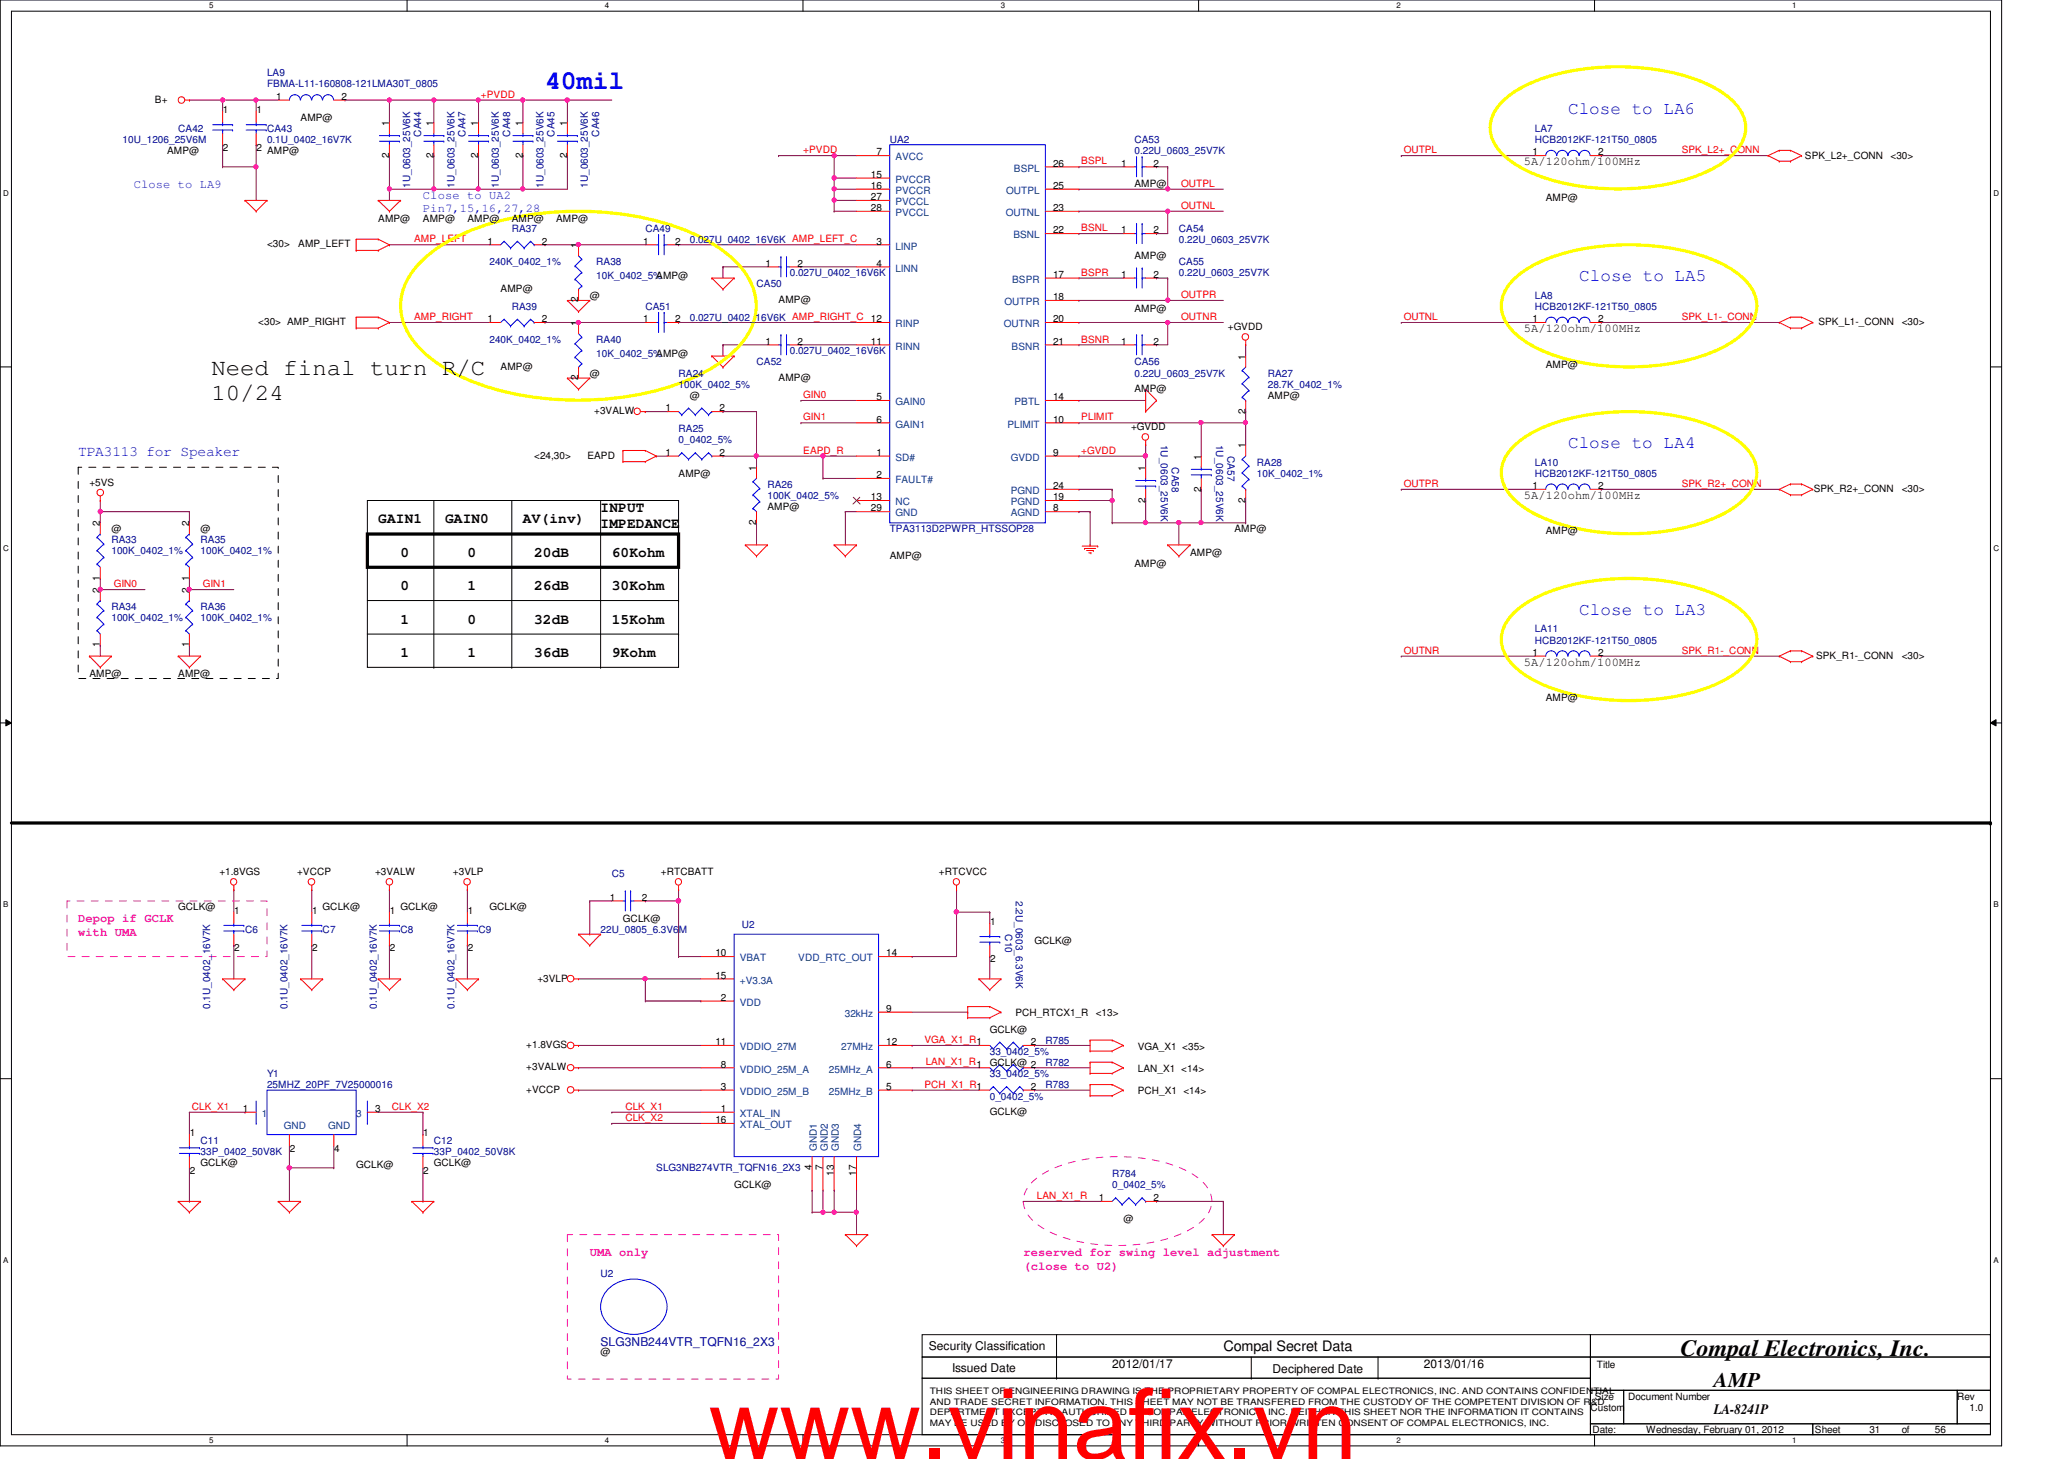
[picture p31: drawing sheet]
<svg xmlns="http://www.w3.org/2000/svg" width="297mm" height="210mm" viewBox="0 0 297 210" stroke-linecap="round" stroke-linejoin="round" font-family="sans-serif">
<defs><g id="words">
<text font-size="14.1" fill="#f00" x="102" y="209.9">www.vinafix.vn</text>
<text font-size="3.8" fill="#00f" x="78.4" y="12.8">40mil</text>
<g font-size="3.3">
<text x="30.4" y="53.9">Need final turn R/C</text>
<text x="30.4" y="57.5">10/24</text>
<text x="241.8" y="195.1">Compal Electronics, Inc.</text>
</g>
<text font-size="3" x="246.6" y="199.6">AMP</text>
<g font-size="2.5" fill="#00f">
<text x="225.7" y="16.5">Close to LA6</text>
<text x="227.3" y="40.5">Close to LA5</text>
<text x="225.7" y="64.5">Close to LA4</text>
<text x="227.3" y="88.5">Close to LA3</text>
</g>
<text font-size="2.1" fill="#00f" x="11.3" y="65.6">TPA3113 for Speaker</text>
<g font-size="2.1">
<text x="54.4" y="75.3">GAIN1</text>
<text x="64" y="75.3">GAIN0</text>
<text x="75.3" y="75.3">AV(inv)</text>
<text x="86.4" y="73.7">INPUT</text>
<text x="86.4" y="76">IMPEDANCE</text>
<text x="57.7" y="80.1">0</text>
<text x="67.3" y="80.1">0</text>
<text x="76.9" y="80.1">20dB</text>
<text x="88" y="80.1">60Kohm</text>
<text x="57.7" y="84.9">0</text>
<text x="57.7" y="89.7">1</text>
<text x="67.3" y="89.7">0</text>
<text x="67.3" y="84.9">1</text>
<text x="76.9" y="84.9">26dB</text>
<text x="76.9" y="89.7">32dB</text>
<text x="88" y="84.9">30Kohm</text>
<text x="88" y="89.7">15Kohm</text>
<text x="57.7" y="94.5">1</text>
<text x="67.3" y="94.5">1</text>
<text x="76.9" y="94.5">36dB</text>
<text x="88" y="94.5">9Kohm</text>
<text x="176.1" y="194.4">Compal Secret Data</text>
<text x="246.6" y="203.5">LA-8241P</text>
</g>
<g font-size="1.7">
<text x="219.3" y="23.8">5A/120ohm/100MHz</text>
<text x="219.3" y="47.8">5A/120ohm/100MHz</text>
<text x="219.3" y="71.8">5A/120ohm/100MHz</text>
<text x="219.3" y="95.8">5A/120ohm/100MHz</text>
<text x="133.7" y="194.3">Security Classification</text>
<text x="137" y="197.3">Issued Date</text>
<text x="160.1" y="196.8">2012/01/17</text>
<text x="183.1" y="197.5">Deciphered Date</text>
<text x="204.9" y="196.8">2013/01/16</text>
</g>
<g font-size="1.7" fill="#00f">
<text x="19.3" y="27">Close to LA9</text>
<text x="60.9" y="28.6">Close to UA2</text>
<text x="60.9" y="30.5">Pin7,15,16,27,28</text>
</g>
<g font-size="1.7" fill="#f0f">
<text x="11.3" y="132.7">Depop if GCLK</text>
<text x="11.3" y="134.7">with UMA</text>
<text x="84.9" y="180.7">UMA only</text>
<text x="147.3" y="180.7">reserved for swing level adjustment</text>
<text x="147.3" y="182.7">(close to U2)</text>
</g>
<text font-size="1.7" fill="#000080" x="86.4" y="193.6">SLG3NB244VTR_TQFN16_2X3</text>
<g font-size="1.4" fill="#000080">
<text x="38.4" y="11">LA9</text>
<text x="38.4" y="12.6">FBMA-L11-160808-121LMA30T_0805</text>
<text x="17.6" y="20.6">10U_1206_25V6M</text>
<text x="25.7" y="19">CA42</text>
<text x="38.4" y="19">CA43</text>
<text x="38.4" y="20.6">0.1U_0402_16V7K</text>
<text x="60.6" y="19.7" transform="rotate(-90 60.6 19.7)">CA44</text>
<text x="67" y="19.7" transform="rotate(-90 67 19.7)">CA47</text>
<text x="73.4" y="19.7" transform="rotate(-90 73.4 19.7)">CA48</text>
<text x="79.8" y="19.7" transform="rotate(-90 79.8 19.7)">CA45</text>
<text x="86.2" y="19.7" transform="rotate(-90 86.2 19.7)">CA46</text>
<text x="128.1" y="20.6">UA2</text>
<text x="163.3" y="20.6">CA53</text>
<text x="163.3" y="22.2">0.22U_0603_25V7K</text>
<text x="220.9" y="19">LA7</text>
<text x="220.9" y="20.6">HCB2012KF-121T50_0805</text>
<text x="59" y="27.1" transform="rotate(-90 59 27.1)">1U_0603_25V6K</text>
<text x="65.4" y="27.1" transform="rotate(-90 65.4 27.1)">1U_0603_25V6K</text>
<text x="71.8" y="27.1" transform="rotate(-90 71.8 27.1)">1U_0603_25V6K</text>
<text x="78.2" y="27.1" transform="rotate(-90 78.2 27.1)">1U_0603_25V6K</text>
<text x="84.6" y="27.1" transform="rotate(-90 84.6 27.1)">1U_0603_25V6K</text>
<text x="73.7" y="33.4">RA37</text>
<text x="92.9" y="33.4">CA49</text>
<text x="99.3" y="35">0.027U_0402_16V6K AMP_LEFT_C</text>
<text x="169.7" y="33.4">CA54</text>
<text x="169.7" y="35">0.22U_0603_25V7K</text>
<text x="70.4" y="38.2">240K_0402_1%</text>
<text x="85.8" y="38.2">RA38</text>
<text x="85.8" y="40.1">10K_0402_5%</text>
<text x="108.9" y="41.4">CA50</text>
<text x="113.7" y="39.8">0.027U_0402_16V6K</text>
<text x="169.7" y="38.2">CA55</text>
<text x="169.7" y="39.8">0.22U_0603_25V7K</text>
<text x="73.7" y="44.6">RA39</text>
<text x="92.9" y="44.6">CA51</text>
<text x="99.3" y="46.2">0.027U_0402_16V6K AMP_RIGHT_C</text>
<text x="220.9" y="43">LA8</text>
<text x="220.9" y="44.6">HCB2012KF-121T50_0805</text>
<text x="70.4" y="49.4">240K_0402_1%</text>
<text x="85.8" y="49.4">RA40</text>
<text x="85.8" y="51.3">10K_0402_5%</text>
<text x="108.9" y="52.6">CA52</text>
<text x="113.7" y="51">0.027U_0402_16V6K</text>
<text x="163.3" y="52.6">CA56</text>
<text x="97.7" y="54.2">RA24</text>
<text x="97.7" y="55.8">100K_0402_5%</text>
<text x="163.3" y="54.2">0.22U_0603_25V7K</text>
<text x="182.5" y="54.2">RA27</text>
<text x="182.5" y="55.8">28.7K_0402_1%</text>
<text x="97.7" y="62.2">RA25</text>
<text x="97.7" y="63.8">0_0402_5%</text>
<text x="167" y="64" transform="rotate(90 167 64)">1U_0603_25V6K</text>
<text x="175" y="64" transform="rotate(90 175 64)">1U_0603_25V6K</text>
<text x="176.7" y="65.6" transform="rotate(90 176.7 65.6)">CA57</text>
<text x="110.4" y="70.2">RA26</text>
<text x="110.4" y="71.8">100K_0402_5%</text>
<text x="168.7" y="67.2" transform="rotate(90 168.7 67.2)">CA58</text>
<text x="180.9" y="67">RA28</text>
<text x="180.9" y="68.6">10K_0402_1%</text>
<text x="220.9" y="67">LA10</text>
<text x="220.9" y="68.6">HCB2012KF-121T50_0805</text>
<text x="128.1" y="76.6">TPA3113D2PWPR_HTSSOP28</text>
<text x="16" y="78.2">RA33</text>
<text x="16" y="79.8">100K_0402_1%</text>
<text x="28.9" y="78.2">RA35</text>
<text x="28.9" y="79.8">100K_0402_1%</text>
<text x="16" y="87.8">RA34</text>
<text x="16" y="89.4">100K_0402_1%</text>
<text x="28.9" y="87.8">RA36</text>
<text x="28.9" y="89.4">100K_0402_1%</text>
<text x="220.9" y="91">LA11</text>
<text x="220.9" y="92.6">HCB2012KF-121T50_0805</text>
<text x="88" y="126.2">C5</text>
<text x="146.2" y="129.6" transform="rotate(90 146.2 129.6)">2.2U_0603_6.3V6K</text>
<text x="35.3" y="134.2">C6</text>
<text x="46.4" y="134.2">C7</text>
<text x="57.7" y="134.2">C8</text>
<text x="68.9" y="134.2">C9</text>
<text x="86.4" y="134.2">22U_0805_6.3V6M</text>
<text x="106.8" y="133.5">U2</text>
<text x="144.6" y="134.4" transform="rotate(90 144.6 134.4)">C10</text>
<text x="30.2" y="145.2" transform="rotate(-90 30.2 145.2)">0.1U_0402_16V7K</text>
<text x="41.4" y="145.2" transform="rotate(-90 41.4 145.2)">0.1U_0402_16V7K</text>
<text x="54.2" y="145.2" transform="rotate(-90 54.2 145.2)">0.1U_0402_16V7K</text>
<text x="65.4" y="145.2" transform="rotate(-90 65.4 145.2)">0.1U_0402_16V7K</text>
<text x="38.4" y="155">Y1</text>
<text x="142.4" y="151.8">33_0402_5%</text>
<text x="142.4" y="155">33_0402_5%</text>
<text x="150.4" y="150.2">R785</text>
<text x="150.4" y="153.4">R782</text>
<text x="38.4" y="156.6">25MHZ_20PF_7V25000016</text>
<text x="142.4" y="158.2">0_0402_5%</text>
<text x="150.4" y="156.6">R783</text>
<text x="28.9" y="164.6">C11</text>
<text x="28.9" y="166.2">33P_0402_50V8K</text>
<text x="62.4" y="164.6">C12</text>
<text x="62.4" y="166.2">33P_0402_50V8K</text>
<text x="94.4" y="168.4">SLG3NB274VTR_TQFN16_2X3</text>
<text x="160.1" y="169.4">R784</text>
<text x="160.1" y="171">0_0402_5%</text>
<text x="86.4" y="183.8">U2</text>
</g>
<g font-size="1.4">
<text x="22.3" y="14.8">B+</text>
<text x="32.1" y="16.2">1</text>
<text x="36.9" y="16.2">1</text>
<text x="39.7" y="14.4">1</text>
<text x="43.3" y="17.4">AMP@</text>
<text x="49.1" y="14.4">2</text>
<text x="24" y="22.2">AMP@</text>
<text x="32.1" y="21.7">2</text>
<text x="36.9" y="21.7">2</text>
<text x="38.4" y="22.2">AMP@</text>
<text x="56" y="22.7" transform="rotate(-90 56 22.7)">2</text>
<text x="56" y="18.1" transform="rotate(-90 56 18.1)">1</text>
<text x="62.4" y="22.7" transform="rotate(-90 62.4 22.7)">2</text>
<text x="62.4" y="18.1" transform="rotate(-90 62.4 18.1)">1</text>
<text x="68.8" y="22.7" transform="rotate(-90 68.8 22.7)">2</text>
<text x="68.8" y="18.1" transform="rotate(-90 68.8 18.1)">1</text>
<text x="75.2" y="22.7" transform="rotate(-90 75.2 22.7)">2</text>
<text x="75.2" y="18.1" transform="rotate(-90 75.2 18.1)">1</text>
<text x="81.6" y="22.7" transform="rotate(-90 81.6 22.7)">2</text>
<text x="81.6" y="18.1" transform="rotate(-90 81.6 18.1)">1</text>
<text x="126.1" y="22.4">7</text>
<text x="151.5" y="24">26</text>
<text x="161.4" y="24">1</text>
<text x="166" y="24">2</text>
<text x="220.6" y="22.4">1</text>
<text x="230" y="22.4">2</text>
<text x="259.8" y="22.8">SPK_L2+_CONN</text>
<text x="272.1" y="22.8">&lt;30&gt;</text>
<text x="125.3" y="25.6">15</text>
<text x="125.3" y="27.2">16</text>
<text x="125.3" y="28.8">27</text>
<text x="151.5" y="27.2">25</text>
<text x="163.3" y="27">AMP@</text>
<text x="222.5" y="28.9">AMP@</text>
<text x="38.4" y="35.6">&lt;30&gt;</text>
<text x="42.9" y="35.6">AMP_LEFT</text>
<text x="54.4" y="31.9">AMP@</text>
<text x="60.9" y="31.9">AMP@</text>
<text x="67.3" y="31.9">AMP@</text>
<text x="70.1" y="35.2">1</text>
<text x="73.7" y="31.9">AMP@</text>
<text x="78" y="35.2">2</text>
<text x="80" y="31.9">AMP@</text>
<text x="83.2" y="35.7" transform="rotate(-90 83.2 35.7)">1</text>
<text x="92.5" y="35.2">1</text>
<text x="97.2" y="35.2">2</text>
<text x="125.3" y="30.4">28</text>
<text x="126.1" y="35.2">3</text>
<text x="151.5" y="33.6">22</text>
<text x="151.5" y="30.4">23</text>
<text x="161.4" y="33.6">1</text>
<text x="166" y="33.6">2</text>
<text x="72" y="42">AMP@</text>
<text x="94.4" y="40.1">AMP@</text>
<text x="110.1" y="38.4">1</text>
<text x="114.8" y="38.4">2</text>
<text x="126.1" y="38.4">4</text>
<text x="151.5" y="40">17</text>
<text x="161.4" y="40">1</text>
<text x="163.3" y="37.2">AMP@</text>
<text x="166" y="40">2</text>
<text x="37.2" y="46.8">&lt;30&gt; AMP_RIGHT</text>
<text x="70.1" y="46.4">1</text>
<text x="78" y="46.4">2</text>
<text x="83.2" y="46.9" transform="rotate(-90 83.2 46.9)">1</text>
<text x="83.2" y="43.5" transform="rotate(-90 83.2 43.5)">2</text>
<text x="84.9" y="43">@</text>
<text x="92.5" y="46.4">1</text>
<text x="97.2" y="46.4">2</text>
<text x="112.1" y="43.6">AMP@</text>
<text x="125.3" y="46.4">12</text>
<text x="151.5" y="46.4">20</text>
<text x="151.5" y="43.2">18</text>
<text x="163.3" y="44.9">AMP@</text>
<text x="176.7" y="47.5">+GVDD</text>
<text x="220.6" y="46.4">1</text>
<text x="230" y="46.4">2</text>
<text x="261.7" y="46.8">SPK_L1-_CONN</text>
<text x="273.7" y="46.8">&lt;30&gt;</text>
<text x="72" y="53.2">AMP@</text>
<text x="94.4" y="51.3">AMP@</text>
<text x="110.1" y="49.6">1</text>
<text x="114.8" y="49.6">2</text>
<text x="125.3" y="49.6">11</text>
<text x="151.5" y="49.6">21</text>
<text x="161.4" y="49.6">1</text>
<text x="166" y="49.6">2</text>
<text x="179.2" y="51.7" transform="rotate(-90 179.2 51.7)">1</text>
<text x="222.5" y="52.9">AMP@</text>
<text x="83.2" y="54.7" transform="rotate(-90 83.2 54.7)">2</text>
<text x="84.9" y="54.2">@</text>
<text x="85.5" y="59.6">+3VALW</text>
<text x="95.8" y="59.2">1</text>
<text x="99.3" y="57.4">@</text>
<text x="103.5" y="59.2">2</text>
<text x="112.1" y="54.8">AMP@</text>
<text x="126.1" y="57.6">5</text>
<text x="151.5" y="57.6">14</text>
<text x="163.3" y="56.4">AMP@</text>
<text x="179.2" y="59.5" transform="rotate(-90 179.2 59.5)">2</text>
<text x="182.5" y="57.4">AMP@</text>
<text x="76.9" y="66">&lt;24,30&gt;</text>
<text x="84.5" y="66">EAPD</text>
<text x="95.8" y="65.6">1</text>
<text x="103.5" y="65.6">2</text>
<text x="126.1" y="65.6">1</text>
<text x="126.1" y="60.8">6</text>
<text x="151.5" y="65.6">9</text>
<text x="151.5" y="60.8">10</text>
<text x="162.8" y="61.8">+GVDD</text>
<text x="179.2" y="64.5" transform="rotate(-90 179.2 64.5)">1</text>
<text x="12.9" y="69.8">+5VS</text>
<text x="97.7" y="68.6">AMP@</text>
<text x="108.8" y="67.7" transform="rotate(-90 108.8 67.7)">1</text>
<text x="125.3" y="72">13</text>
<text x="126.1" y="68.8">2</text>
<text x="151.5" y="72">19</text>
<text x="151.5" y="70.4">24</text>
<text x="164.8" y="67.7" transform="rotate(-90 164.8 67.7)">1</text>
<text x="172.8" y="70.7" transform="rotate(-90 172.8 70.7)">2</text>
<text x="172.8" y="66.1" transform="rotate(-90 172.8 66.1)">1</text>
<text x="220.6" y="70.4">1</text>
<text x="230" y="70.4">2</text>
<text x="261" y="70.8">SPK_R2+_CONN</text>
<text x="273.7" y="70.8">&lt;30&gt;</text>
<text x="14.4" y="75.7" transform="rotate(-90 14.4 75.7)">2</text>
<text x="16" y="76.6">@</text>
<text x="27.2" y="75.7" transform="rotate(-90 27.2 75.7)">2</text>
<text x="28.9" y="76.6">@</text>
<text x="108.8" y="75.5" transform="rotate(-90 108.8 75.5)">2</text>
<text x="110.4" y="73.4">AMP@</text>
<text x="125.3" y="73.6">29</text>
<text x="151.5" y="73.6">8</text>
<text x="164.8" y="72.3" transform="rotate(-90 164.8 72.3)">2</text>
<text x="177.7" y="76.6">AMP@</text>
<text x="179.2" y="72.3" transform="rotate(-90 179.2 72.3)">2</text>
<text x="222.5" y="76.9">AMP@</text>
<text x="14.4" y="83.5" transform="rotate(-90 14.4 83.5)">1</text>
<text x="27.2" y="83.5" transform="rotate(-90 27.2 83.5)">1</text>
<text x="128.1" y="80.4">AMP@</text>
<text x="163.3" y="81.5">AMP@</text>
<text x="171.3" y="79.9">AMP@</text>
<text x="14.4" y="85.3" transform="rotate(-90 14.4 85.3)">2</text>
<text x="27.2" y="85.3" transform="rotate(-90 27.2 85.3)">2</text>
<text x="14.4" y="93.1" transform="rotate(-90 14.4 93.1)">1</text>
<text x="27.2" y="93.1" transform="rotate(-90 27.2 93.1)">1</text>
<text x="220.6" y="94.4">1</text>
<text x="230" y="94.4">2</text>
<text x="261.4" y="94.8">SPK_R1-_CONN</text>
<text x="273.7" y="94.8">&lt;30&gt;</text>
<text x="12.9" y="97.4">AMP@</text>
<text x="25.7" y="97.4">AMP@</text>
<text x="222.5" y="100.9">AMP@</text>
<text x="31.6" y="125.9">+1.8VGS</text>
<text x="42.8" y="125.9">+VCCP</text>
<text x="54" y="125.9">+3VALW</text>
<text x="65.2" y="125.9">+3VLP</text>
<text x="95.1" y="125.9">+RTCBATT</text>
<text x="135.1" y="125.9">+RTCVCC</text>
<text x="25.7" y="131">GCLK@</text>
<text x="33.7" y="131.4">1</text>
<text x="44.9" y="131.4">1</text>
<text x="46.4" y="131">GCLK@</text>
<text x="56.1" y="131.4">1</text>
<text x="57.7" y="131">GCLK@</text>
<text x="67.3" y="131.4">1</text>
<text x="70.4" y="131">GCLK@</text>
<text x="87.8" y="129.6">1</text>
<text x="92.4" y="129.6">2</text>
<text x="33.7" y="136.9">2</text>
<text x="44.9" y="136.9">2</text>
<text x="56.1" y="136.9">2</text>
<text x="67.3" y="136.9">2</text>
<text x="89.7" y="132.6">GCLK@</text>
<text x="103" y="137.6">10</text>
<text x="127.5" y="137.6">14</text>
<text x="142.5" y="133">1</text>
<text x="148.9" y="135.8">GCLK@</text>
<text x="77.3" y="141.2">+3VLP</text>
<text x="103" y="140.8">15</text>
<text x="103.8" y="144">2</text>
<text x="142.5" y="138.5">2</text>
<text x="127.5" y="145.6">9</text>
<text x="142.4" y="148.6">GCLK@</text>
<text x="146.1" y="146.2">PCH_RTCX1_R</text>
<text x="157.7" y="146.2">&lt;13&gt;</text>
<text x="75.7" y="154">+3VALW</text>
<text x="75.7" y="150.8">+1.8VGS</text>
<text x="103" y="150.4">11</text>
<text x="103.8" y="153.6">8</text>
<text x="127.5" y="153.6">6</text>
<text x="127.5" y="150.4">12</text>
<text x="142.4" y="153.4">GCLK@ 2</text>
<text x="148.4" y="150.4">2</text>
<text x="163.7" y="154.2">LAN_X1 &lt;14&gt;</text>
<text x="163.7" y="151">VGA_X1 &lt;35&gt;</text>
<text x="35" y="160">1</text>
<text x="54" y="160">3</text>
<text x="75.7" y="157.2">+VCCP</text>
<text x="103" y="161.6">16</text>
<text x="103.8" y="160">1</text>
<text x="103.8" y="156.8">3</text>
<text x="127.5" y="156.8">5</text>
<text x="142.4" y="160.4">GCLK@</text>
<text x="148.4" y="156.8">2</text>
<text x="163.7" y="157.4">PCH_X1 &lt;14&gt;</text>
<text x="27.3" y="163.4">1</text>
<text x="28.9" y="167.8">GCLK@</text>
<text x="41.7" y="165.7">2</text>
<text x="48.1" y="165.7">4</text>
<text x="60.9" y="163.4">1</text>
<text x="62.4" y="167.8">GCLK@</text>
<text x="27.3" y="168.9">2</text>
<text x="51.3" y="168.1">GCLK@</text>
<text x="60.9" y="168.9">2</text>
<text x="105.7" y="171">GCLK@</text>
<text x="116.8" y="168.3" transform="rotate(-90 116.8 168.3)">4</text>
<text x="118.4" y="168.3" transform="rotate(-90 118.4 168.3)">7</text>
<text x="120" y="169.1" transform="rotate(-90 120 169.1)">13</text>
<text x="123.2" y="169.1" transform="rotate(-90 123.2 169.1)">17</text>
<text x="158.2" y="172.8">1</text>
<text x="166" y="172.8">2</text>
<text x="161.7" y="175.8">@</text>
<text x="86.4" y="195">@</text>
<text x="229.8" y="196.8">Title</text>
<text x="228.9" y="203">Custom</text>
<text x="229.5" y="201.4">Size</text>
<text x="234.3" y="201.4">Document Number</text>
<text x="281.7" y="201.4">Rev</text>
<text x="283.5" y="203">1.0</text>
<text x="229.2" y="206.2">Date:</text>
<text x="236.9" y="206.2">Wednesday, February 01, 2012</text>
<text x="261.2" y="206.2">Sheet</text>
<text x="269" y="206.2">31</text>
<text x="273.7" y="206.2">of</text>
<text x="278.5" y="206.2">56</text>
</g>
<g font-size="1.4" fill="#f00">
<text x="69.2" y="14.1">+PVDD</text>
<text x="115.6" y="22.1">+PVDD</text>
<text x="155.6" y="23.7">BSPL</text>
<text x="202" y="22.1">OUTPL</text>
<text x="242" y="22.1">SPK_L2+_CONN</text>
<text x="170" y="26.9">OUTPL</text>
<text x="59.6" y="34.9">AMP_LEFT</text>
<text x="155.6" y="33.3">BSNL</text>
<text x="170" y="30.1">OUTNL</text>
<text x="155.6" y="39.7">BSPR</text>
<text x="59.6" y="46.1">AMP_RIGHT</text>
<text x="170" y="42.9">OUTPR</text>
<text x="170" y="46.1">OUTNR</text>
<text x="202" y="46.1">OUTNL</text>
<text x="242" y="46.1">SPK_L1-_CONN</text>
<text x="155.6" y="49.3">BSNR</text>
<text x="115.6" y="57.3">GIN0</text>
<text x="115.6" y="65.3">EAPD_R</text>
<text x="115.6" y="60.5">GIN1</text>
<text x="155.6" y="60.5">PLIMIT</text>
<text x="155.6" y="65.3">+GVDD</text>
<text x="202" y="70.1">OUTPR</text>
<text x="242" y="70.1">SPK_R2+_CONN</text>
<text x="16.4" y="84.5">GIN0</text>
<text x="29.2" y="84.5">GIN1</text>
<text x="202" y="94.1">OUTNR</text>
<text x="242" y="94.1">SPK_R1-_CONN</text>
<text x="133.1" y="150.1">VGA_X1_R1</text>
<text x="133.2" y="153.3">LAN_X1_R1</text>
<text x="27.6" y="159.7">CLK_X1</text>
<text x="56.4" y="159.7">CLK_X2</text>
<text x="90" y="161.3">CLK_X2</text>
<text x="90" y="159.7">CLK_X1</text>
<text x="133.1" y="156.5">PCH_X1_R1</text>
<text x="149.2" y="172.5">LAN_X1_R</text>
</g>
<g font-size="1.4" fill="#004080">
<text x="128.9" y="23.1">AVCC</text>
<text x="128.9" y="26.3">PVCCR</text>
<text x="128.9" y="27.9">PVCCR</text>
<text x="128.9" y="29.5">PVCCL</text>
<text x="144.8" y="27.9">OUTPL</text>
<text x="145.9" y="24.7">BSPL</text>
<text x="128.9" y="35.9">LINP</text>
<text x="128.9" y="31.1">PVCCL</text>
<text x="144.7" y="31.1">OUTNL</text>
<text x="145.8" y="34.3">BSNL</text>
<text x="128.9" y="39.1">LINN</text>
<text x="145.7" y="40.7">BSPR</text>
<text x="128.9" y="47.1">RINP</text>
<text x="144.5" y="47.1">OUTNR</text>
<text x="144.6" y="43.9">OUTPR</text>
<text x="128.9" y="50.3">RINN</text>
<text x="145.6" y="50.3">BSNR</text>
<text x="128.9" y="58.3">GAIN0</text>
<text x="146" y="58.3">PBTL</text>
<text x="128.9" y="61.5">GAIN1</text>
<text x="145" y="61.5">PLIMIT</text>
<text x="128.9" y="66.3">SD#</text>
<text x="128.9" y="69.5">FAULT#</text>
<text x="145.5" y="66.3">GVDD</text>
<text x="145.5" y="71.1">PGND</text>
<text x="128.9" y="72.7">NC</text>
<text x="128.9" y="74.3">GND</text>
<text x="145.5" y="74.3">AGND</text>
<text x="145.5" y="72.7">PGND</text>
<text x="106.5" y="138.3">VBAT</text>
<text x="106.5" y="141.5">+V3.3A</text>
<text x="114.9" y="138.3">VDD_RTC_OUT</text>
<text x="106.5" y="144.7">VDD</text>
<text x="121.6" y="146.3">32kHz</text>
<text x="106.5" y="154.3">VDDIO_25M_A</text>
<text x="106.5" y="151.1">VDDIO_27M</text>
<text x="119.3" y="154.3">25MHz_A</text>
<text x="121.1" y="151.1">27MHz</text>
<text x="37.7" y="160.7">1</text>
<text x="51.3" y="160.7">3</text>
<text x="106.5" y="160.7">XTAL_IN</text>
<text x="106.5" y="157.5">VDDIO_25M_B</text>
<text x="119.3" y="157.5">25MHz_B</text>
<text x="40.8" y="162.4">GND</text>
<text x="47.2" y="162.4">GND</text>
<text x="106.5" y="162.3">XTAL_OUT</text>
<text x="117.6" y="165.6" transform="rotate(-90 117.6 165.6)">GND1</text>
<text x="119.1" y="165.6" transform="rotate(-90 119.1 165.6)">GND2</text>
<text x="120.7" y="165.6" transform="rotate(-90 120.7 165.6)">GND3</text>
<text x="123.9" y="165.6" transform="rotate(-90 123.9 165.6)">GND4</text>
</g>
<g font-size="1.3">
<text x="133.8" y="200.6">THIS SHEET OF ENGINEERING DRAWING IS THE PROPRIETARY PROPERTY OF COMPAL ELECTRONICS, INC. AND CONTAINS CONFIDENTIAL</text>
<text x="133.8" y="202.1">AND TRADE SECRET INFORMATION. THIS SHEET MAY NOT BE TRANSFERED FROM THE CUSTODY OF THE COMPETENT DIVISION OF R&amp;D</text>
<text x="133.8" y="203.6">DEPARTMENT EXCEPT AS AUTHORIZED BY COMPAL ELECTRONICS, INC. NEITHER THIS SHEET NOR THE INFORMATION IT CONTAINS</text>
<text x="133.8" y="205.1">MAY BE USED BY OR DISCLOSED TO ANY THIRD PARTY WITHOUT PRIOR WRITTEN CONSENT OF COMPAL ELECTRONICS, INC.</text>
</g>
<g font-size="1.1">
<text x="30.1" y="1.1">5</text>
<text x="87" y="1.1">4</text>
<text x="144" y="1.1">3</text>
<text x="201" y="1.1">2</text>
<text x="257.9" y="1.1">1</text>
<text x=".5" y="28.2">D</text>
<text x="286.9" y="28.2">D</text>
<text x=".5" y="79.3">C</text>
<text x="286.9" y="79.3">C</text>
<text x=".5" y="130.6">B</text>
<text x="286.9" y="130.6">B</text>
<text x=".5" y="181.7">A</text>
<text x="286.9" y="181.7">A</text>
<text x="30.1" y="207.6">5</text>
<text x="87" y="207.6">4</text>
<text x="144" y="207.6">3</text>
<text x="201" y="207.6">2</text>
<text x="257.9" y="207.6">1</text>
</g>
</g></defs>
<path d="M0 0h288.1v208h-288.1zM1.6 1.6h284.9v204.8h-284.9z" fill="none" stroke="#000" stroke-width=".14"/>
<g fill="#fff">
<path d="M30.1 .2h.6v1.2h-.6z"/>
<path d="M30.1 206.6h.6v1.2h-.6z"/>
</g>
<path d="M58.6 0v1.6M58.6 206.4v1.6" fill="none" stroke="#000" stroke-width=".14"/>
<g fill="#fff">
<path d="M87 .2h.6v1.2h-.6z"/>
<path d="M87 206.6h.6v1.2h-.6z"/>
</g>
<path d="M115.6 0v1.6M115.6 206.4v1.6" fill="none" stroke="#000" stroke-width=".14"/>
<g fill="#fff">
<path d="M144 .2h.6v1.2h-.6z"/>
<path d="M144 206.6h.6v1.2h-.6z"/>
</g>
<path d="M172.5 0v1.6M172.5 206.4v1.6" fill="none" stroke="#000" stroke-width=".14"/>
<g fill="#fff">
<path d="M200.9 .2h.6v1.2h-.6z"/>
<path d="M200.9 206.6h.6v1.2h-.6z"/>
</g>
<path d="M229.5 0v1.6M229.5 206.4v1.6" fill="none" stroke="#000" stroke-width=".14"/>
<g fill="#fff">
<path d="M257.9 .2h.6v1.2h-.6z"/>
<path d="M257.9 206.6h.6v1.2h-.6z"/>
<path d="M.5 27.2h.7v1.2h-.7z"/>
<path d="M286.9 27.2h.7v1.2h-.7z"/>
<path d="M.5 78.4h.7v1.1h-.7z"/>
<path d="M286.9 78.4h.7v1.1h-.7z"/>
</g>
<path d="M0 52.8h1.6M286.5 52.8h1.6" fill="none" stroke="#000" stroke-width=".14"/>
<g fill="#fff">
<path d="M.5 129.6h.7v1.2h-.7z"/>
<path d="M286.9 129.6h.7v1.2h-.7z"/>
</g>
<path d="M0 104h1.6M.8 103.5l.8 .5-.8 .4zM286.5 104l.8-.5v.9zM286.5 104h1.6" fill="none" stroke="#000" stroke-width=".14"/>
<path d="M.8 103.5l.8 .5-.8 .4zM286.5 104l.8-.5v.9z" fill="#000"/>
<g fill="#fff">
<path d="M.5 180.8h.7v1.1h-.7z"/>
<path d="M286.9 180.8h.7v1.1h-.7z"/>
</g>
<path d="M0 155.2h1.6M286.5 155.2h1.6" fill="none" stroke="#000" stroke-width=".14"/>
<path d="M49.7 14.4h.1M49.7 14.4h6.3M120 28.8h.1M120 28.8h3.3" fill="none" stroke="#800040" stroke-width=".14"/>
<circle cx="120" cy="28.8" r=".3" fill="#f0f"/>
<circle cx="120" cy="28.8" r=".3" fill="none" stroke="#f0f" stroke-width=".14"/>
<path d="M120 27.2h.1M120 27.2v1.6M92.9 59.2h.1M92.9 59.2h3.1M169.7 75.2h.1M172.9 70.4h.1M172.9 70.4v4.8h-3.2" fill="none" stroke="#800040" stroke-width=".14"/>
<circle cx="172.8" cy="75.2" r=".3" fill="#f0f"/>
<circle cx="172.8" cy="75.2" r=".3" fill="none" stroke="#f0f" stroke-width=".14"/>
<path d="M155.3 40h.1M155.3 40h6.4M118.4 68.8h.1M118.4 65.6h.1M118.4 65.6v3.2M118.4 68.8h4.9" fill="none" stroke="#800040" stroke-width=".14"/>
<circle cx="118.4" cy="65.6" r=".31" fill="#f0f"/>
<circle cx="118.4" cy="65.6" r=".31" fill="none" stroke="#f0f" stroke-width=".14"/>
<path d="M108.9 65.6h.1M108.9 65.6h9.5" fill="none" stroke="#800040" stroke-width=".14"/>
<circle cx="108.8" cy="65.6" r=".31" fill="#f0f"/>
<circle cx="108.8" cy="65.6" r=".31" fill="none" stroke="#f0f" stroke-width=".14"/>
<path d="M97.7 35.2h25.6M97.7 35.2h.1M115.3 57.6h.1M115.3 57.6h8M108.9 75.2h.1M108.9 75.2v3.2M172.9 60.8h.1M172.9 60.8v4.8" fill="none" stroke="#800040" stroke-width=".14"/>
<circle cx="172.8" cy="60.8" r=".3" fill="#f0f"/>
<circle cx="172.8" cy="60.8" r=".3" fill="none" stroke="#f0f" stroke-width=".14"/>
<path d="M168.1 43.2h.1M168.1 43.2h8M155.3 60.8h.1M155.3 60.8h17.6" fill="none" stroke="#800040" stroke-width=".14"/>
<circle cx="168.1" cy="43.2" r=".3" fill="#f0f"/>
<circle cx="168.1" cy="43.2" r=".3" fill="none" stroke="#f0f" stroke-width=".14"/>
<path d="M155.3 24h.1M155.3 24h6.4M168.1 46.4h.1M168.1 46.4h8M108.9 65.6h.1M108.9 65.6v1.6M115.3 60.8h.1M115.3 60.8h8M121.7 73.6h.1M121.7 73.6v4.8M121.7 73.6h1.6" fill="none" stroke="#800040" stroke-width=".14"/>
<circle cx="168.1" cy="46.4" r=".3" fill="#f0f"/>
<circle cx="168.1" cy="46.4" r=".3" fill="none" stroke="#f0f" stroke-width=".14"/>
<path d="M27.3 84.8h.1M27.3 84.8h6.3" fill="none" stroke="#800040" stroke-width=".14"/>
<circle cx="27.2" cy="84.8" r=".3" fill="#f0f"/>
<circle cx="27.2" cy="84.8" r=".3" fill="none" stroke="#f0f" stroke-width=".14"/>
<path d="M14.4 84.8h.1M14.4 84.8h6.5M27.3 83.2h.1M27.3 83.2v1.6" fill="none" stroke="#800040" stroke-width=".14"/>
<circle cx="14.4" cy="84.8" r=".3" fill="#f0f"/>
<circle cx="14.4" cy="84.8" r=".3" fill="none" stroke="#f0f" stroke-width=".14"/>
<path d="M168.1 27.2h.1M168.1 27.2h8M27.3 73.6h.1M27.3 73.6v1.6M14.4 83.2h.1M14.4 92.8h.1M14.4 83.2v1.6M14.4 92.8v1.6M27.3 92.8h.1M27.3 92.8v1.6" fill="none" stroke="#800040" stroke-width=".14"/>
<circle cx="168.1" cy="27.2" r=".3" fill="#f0f"/>
<circle cx="168.1" cy="27.2" r=".3" fill="none" stroke="#f0f" stroke-width=".14"/>
<path d="M168.1 30.4h.1M168.1 30.4h8" fill="none" stroke="#800040" stroke-width=".14"/>
<circle cx="168.1" cy="30.4" r=".3" fill="#f0f"/>
<circle cx="168.1" cy="30.4" r=".3" fill="none" stroke="#f0f" stroke-width=".14"/>
<g fill="none" stroke="#800040" stroke-width=".14">
<path d="M36.9 14.4h.1M36.9 14.4h3.1M155.3 33.6h.1M155.3 30.4h.1M155.3 33.6h6.4M155.3 30.4h12.8M166.4 24h1.7M166.4 33.6h.1M166.4 24h.1M168.1 30.4h.1M168.1 24h.1M168.1 30.4v3.2h-1.7"/>
<path d="M168.1 24v3.2M104 59.2h.1M104 59.2h4.9M155.3 49.6h.1M155.3 57.6h.1M155.3 43.2h.1M155.3 46.4h.1M155.3 49.6h6.4M155.3 57.6h9.6M155.3 46.4h12.8M166.4 40h1.7M166.4 40h.1"/>
<path d="M166.4 49.6h.1M168.1 40h.1M168.1 46.4h.1M168.1 46.4v3.2h-1.7M168.1 40v3.2h-12.8M201.7 46.4h.1M201.7 46.4h19.2M164.9 65.6h.1M164.9 65.6v1.6M172.9 60.8h.1M172.9 60.8h6.4M201.7 70.4h.1"/>
<path d="M201.7 70.4h19.2M201.7 94.4h.1M201.7 94.4h19.2"/>
</g>
<circle cx="36.8" cy="14.4" r=".3" fill="#f0f"/>
<circle cx="36.8" cy="14.4" r=".3" fill="none" stroke="#f0f" stroke-width=".14"/>
<path d="M81.7 14.4h6.3M81.7 14.4h.1M94.4 65.6h.1M94.4 65.6h1.6M104 65.6h.1M104 65.6h4.9" fill="none" stroke="#800040" stroke-width=".14"/>
<circle cx="81.6" cy="14.4" r=".31" fill="#f0f"/>
<circle cx="81.6" cy="14.4" r=".31" fill="none" stroke="#f0f" stroke-width=".14"/>
<path d="M56 14.4h.1M56 14.4v3.2M201.7 22.4h.1M201.7 22.4h19.2M179.3 49.6h.1M179.3 49.6v1.6" fill="none" stroke="#800040" stroke-width=".14"/>
<circle cx="56" cy="14.4" r=".3" fill="#f0f"/>
<circle cx="56" cy="14.4" r=".3" fill="none" stroke="#f0f" stroke-width=".14"/>
<path d="M115.3 38.4h.1M115.3 38.4h8M179.3 60.8h.1M179.3 60.8v3.2" fill="none" stroke="#800040" stroke-width=".14"/>
<circle cx="179.2" cy="60.8" r=".3" fill="#f0f"/>
<circle cx="179.2" cy="60.8" r=".3" fill="none" stroke="#f0f" stroke-width=".14"/>
<path d="M97.7 46.4h25.6M97.7 46.4h.1M115.3 49.6h.1M115.3 49.6h8M179.3 59.2h.1M179.3 59.2v1.6M118.4 65.6h.1M118.4 65.6h4.9M155.3 65.6h.1M155.3 65.6h9.6" fill="none" stroke="#800040" stroke-width=".14"/>
<circle cx="164.8" cy="65.6" r=".31" fill="#f0f"/>
<circle cx="164.8" cy="65.6" r=".31" fill="none" stroke="#f0f" stroke-width=".14"/>
<path d="M120 25.6h.1M120 25.6v1.6M156.9 73.6h.1M156.9 73.6v4.8" fill="none" stroke="#800040" stroke-width=".14"/>
<circle cx="120" cy="25.6" r=".31" fill="#f0f"/>
<circle cx="120" cy="25.6" r=".31" fill="none" stroke="#f0f" stroke-width=".14"/>
<path d="M120 27.2h.1M120 27.2h3.3" fill="none" stroke="#800040" stroke-width=".14"/>
<circle cx="120" cy="27.2" r=".3" fill="#f0f"/>
<circle cx="120" cy="27.2" r=".3" fill="none" stroke="#f0f" stroke-width=".14"/>
<path d="M120 25.6h.1M120 28.8h.1M120 30.4h.1M120 28.8v1.6M120 25.6h3.3M120 30.4h3.3M108.9 59.2h.1M108.9 59.2v6.4M14.4 73.6h.1M14.4 73.6h12.9M155.3 73.6h.1M155.3 73.6h1.6" fill="none" stroke="#800040" stroke-width=".14"/>
<circle cx="14.4" cy="73.6" r=".31" fill="#f0f"/>
<circle cx="14.4" cy="73.6" r=".31" fill="none" stroke="#f0f" stroke-width=".14"/>
<path d="M32 24h.1M32 24h4.9M14.4 73.6h.1M14.4 72h.1M14.4 72v3.2" fill="none" stroke="#800040" stroke-width=".14"/>
<circle cx="36.8" cy="24" r=".3" fill="#f0f"/>
<circle cx="36.8" cy="24" r=".3" fill="none" stroke="#f0f" stroke-width=".14"/>
<path d="M27.3 14.4h.1M27.3 14.4h9.6M32 14.4h.1M32 14.4v1.6M36.9 14.4h.1M36.9 14.4v1.6M32 20.8h.1M32 20.8v3.2M36.9 24h.1M36.9 20.8h.1M36.9 20.8v8" fill="none" stroke="#800040" stroke-width=".14"/>
<circle cx="32" cy="14.4" r=".3" fill="#f0f"/>
<circle cx="32" cy="14.4" r=".3" fill="none" stroke="#f0f" stroke-width=".14"/>
<path d="M56 35.2h14.4M56 35.2h.1M75.3 27.2h.1M81.7 22.4h.1M81.7 22.4v4.8h-6.4M104 38.4h.1M104 38.4h6.4M56 46.4h14.4M56 46.4h.1M104 49.6h.1M104 49.6h6.4" fill="none" stroke="#800040" stroke-width=".14"/>
<circle cx="75.2" cy="27.2" r=".3" fill="#f0f"/>
<circle cx="75.2" cy="27.2" r=".3" fill="none" stroke="#f0f" stroke-width=".14"/>
<path d="M56 22.4h.1M56 22.4v4.8M68.9 27.2h.1M75.3 22.4h.1M75.3 22.4v4.8h-6.4" fill="none" stroke="#800040" stroke-width=".14"/>
<circle cx="68.8" cy="27.2" r=".3" fill="#f0f"/>
<circle cx="68.8" cy="27.2" r=".3" fill="none" stroke="#f0f" stroke-width=".14"/>
<path d="M62.4 27.2h.1M68.9 22.4h.1M68.9 22.4v4.8h-6.5" fill="none" stroke="#800040" stroke-width=".14"/>
<circle cx="62.4" cy="27.2" r=".3" fill="#f0f"/>
<circle cx="62.4" cy="27.2" r=".3" fill="none" stroke="#f0f" stroke-width=".14"/>
<path d="M75.3 14.4h.1M75.3 14.4h6.4M81.7 14.4h.1M81.7 14.4v3.2M56 27.2h.1M62.4 22.4h.1M62.4 22.4v4.8h-6.4" fill="none" stroke="#800040" stroke-width=".14"/>
<circle cx="75.2" cy="14.4" r=".3" fill="#f0f"/>
<circle cx="75.2" cy="14.4" r=".3" fill="none" stroke="#f0f" stroke-width=".14"/>
<path d="M68.9 14.4h.1M68.9 14.4h6.4M75.3 14.4h.1M75.3 14.4v3.2" fill="none" stroke="#800040" stroke-width=".14"/>
<circle cx="68.8" cy="14.4" r=".3" fill="#f0f"/>
<circle cx="68.8" cy="14.4" r=".3" fill="none" stroke="#f0f" stroke-width=".14"/>
<path d="M62.4 14.4h6.5M62.4 14.4h.1M68.9 14.4h.1M68.9 14.4v3.2" fill="none" stroke="#800040" stroke-width=".14"/>
<circle cx="62.4" cy="14.4" r=".3" fill="#f0f"/>
<circle cx="62.4" cy="14.4" r=".3" fill="none" stroke="#f0f" stroke-width=".14"/>
<path d="M56 14.4h.1M56 14.4h6.4M62.4 14.4h.1M62.4 14.4v3.2M120 22.4h.1M120 22.4h3.3" fill="none" stroke="#800040" stroke-width=".14"/>
<circle cx="120" cy="22.4" r=".3" fill="#f0f"/>
<circle cx="120" cy="22.4" r=".3" fill="none" stroke="#f0f" stroke-width=".14"/>
<g fill="none" stroke="#800040" stroke-width=".14">
<path d="M104 38.4h.1M104 38.4v1.6M112 22.4h.1M112 22.4h8M120 22.4h.1M120 22.4v3.2M155.3 27.2h.1M155.3 27.2h12.8M230.4 22.4h.1M230.4 22.4h24.1M104 49.6h.1M104 49.6v1.6"/>
<path d="M230.4 46.4h.1M230.4 46.4h25.7M164.9 72h.1M164.9 64h.1M164.9 64v1.6M164.9 72v3.2M230.4 70.4h.1M230.4 70.4h25.7M230.4 94.4h.1M230.4 94.4h25.7M27.3 172.8h.1M27.3 160h.1"/>
<path d="M27.3 160v3.2M27.3 168v4.8M27.3 160h8M35.3 160h.1M41.7 168h.1M41.7 164.8v3.2M54.4 160h6.5M60.9 172.8h.1M60.9 160h.1M60.9 163.2h.1M60.9 160v3.2M60.9 168v4.8"/>
</g>
<circle cx="41.6" cy="168" r=".31" fill="#f0f"/>
<circle cx="41.6" cy="168" r=".31" fill="none" stroke="#f0f" stroke-width=".14"/>
<path d="M41.7 168h6.3M41.7 168h.1M41.7 168v4.8M48 168h.1M48 164.8v3.2M88 161.6h.1M88 160h.1M88 161.6h12.9M88 160h12.9M120 174.4h.1M123.3 171.2h.1M123.3 171.2v3.2h-3.3" fill="none" stroke="#800040" stroke-width=".14"/>
<circle cx="123.2" cy="174.4" r=".3" fill="#f0f"/>
<circle cx="123.2" cy="174.4" r=".3" fill="none" stroke="#f0f" stroke-width=".14"/>
<circle cx="120" cy="174.4" r=".3" fill="#f0f"/>
<circle cx="120" cy="174.4" r=".3" fill="none" stroke="#f0f" stroke-width=".14"/>
<path d="M116.9 171.2h.1M116.9 171.2v3.2M118.4 174.4h.1M120 171.2h.1M120 171.2v3.2h-1.6M123.3 174.4h.1M123.3 174.4v3.2" fill="none" stroke="#800040" stroke-width=".14"/>
<circle cx="118.4" cy="174.4" r=".3" fill="#f0f"/>
<circle cx="118.4" cy="174.4" r=".3" fill="none" stroke="#f0f" stroke-width=".14"/>
<path d="M97.7 137.6h.1M97.7 129.6h.1M97.7 129.6v8M97.7 137.6h3.2M118.4 171.2h.1M118.4 171.2v3.2" fill="none" stroke="#800040" stroke-width=".14"/>
<circle cx="97.6" cy="129.6" r=".32" fill="#f0f"/>
<circle cx="97.6" cy="129.6" r=".32" fill="none" stroke="#f0f" stroke-width=".14"/>
<path d="M137.7 131.2h.1M137.7 131.2v6.4" fill="none" stroke="#800040" stroke-width=".14"/>
<circle cx="137.6" cy="131.2" r=".31" fill="#f0f"/>
<circle cx="137.6" cy="131.2" r=".31" fill="none" stroke="#f0f" stroke-width=".14"/>
<g fill="none" stroke="#800040" stroke-width=".14">
<path d="M84.9 129.6h3.1M84.9 129.6h.1M84.9 134.4h.1M84.9 129.6v4.8M92.9 129.6h.1M97.7 128h.1M97.7 128v1.6h-4.8M131.3 137.6h.1M131.3 137.6h6.4M137.7 131.2h.1M137.7 128h.1M137.7 128v3.2"/>
<path d="M137.7 131.2h4.7M142.4 131.2h.1M142.4 137.6h.1M142.4 131.2v1.6M142.4 137.6v3.2M83.3 140.8h17.6M92.9 140.8h.1M116.9 174.4h.1M116.9 174.4h1.5"/>
</g>
<circle cx="92.8" cy="140.8" r=".3" fill="#f0f"/>
<circle cx="92.8" cy="140.8" r=".3" fill="none" stroke="#f0f" stroke-width=".14"/>
<g fill="none" stroke="#800040" stroke-width=".14">
<path d="M160.1 75.2h4.8M160.1 75.2h.1M172.9 75.2h.1M172.9 75.2h6.4M179.3 75.2h.1M179.3 72v3.2M33.6 136h.1M33.6 128h.1M33.6 128v3.2M33.6 136v4.8M44.9 128h.1M44.9 136h.1"/>
<path d="M44.9 128v3.2M44.9 136v4.8M56 128h.1M56 136h.1M56 128v3.2M56 136v4.8M67.3 128h.1M67.3 136h.1M67.3 128v3.2M67.3 136v4.8M83.3 153.6h.1M83.3 156.8h.1"/>
<path d="M83.3 150.4h.1M83.3 153.6h17.6M83.3 156.8h17.6M83.3 150.4h17.6M92.9 144h.1M92.9 140.8v3.2M92.9 144h8M100.9 144h.1M131.3 153.6h.1M131.3 156.8h.1M131.3 150.4h.1M131.3 145.6h8"/>
<path d="M131.3 153.6h9.6M131.3 156.8h9.6M131.3 150.4h9.6M139.3 145.6h.1M148.9 153.6h.1M148.9 156.8h.1M148.9 150.4h.1M148.9 153.6h8M148.9 156.8h8M148.9 150.4h8M147.3 172.8h11.1M147.3 172.8h.1"/>
<path d="M166.4 172.8h.1M166.4 172.8h9.7M176.1 172.8h.1M176.1 172.8v4.8"/>
</g>
<circle cx="164.8" cy="75.2" r=".3" fill="#f0f"/>
<circle cx="164.8" cy="75.2" r=".3" fill="none" stroke="#f0f" stroke-width=".14"/>
<path d="M160.1 72h.1M160.1 72v3.2" fill="none" stroke="#800040" stroke-width=".14"/>
<circle cx="160.1" cy="72" r=".3" fill="#f0f"/>
<circle cx="160.1" cy="72" r=".3" fill="none" stroke="#f0f" stroke-width=".14"/>
<path d="M155.3 70.4h.1M155.3 72h4.8M155.3 70.4h4.8M160.1 72h.1M160.1 70.4h.1M160.1 70.4v1.6M169.7 75.2h.1M169.7 75.2v3.2" fill="none" stroke="#800040" stroke-width=".14"/>
<circle cx="169.6" cy="75.2" r=".31" fill="#f0f"/>
<circle cx="169.6" cy="75.2" r=".31" fill="none" stroke="#f0f" stroke-width=".14"/>
<path d="M56 27.2h.1M56 27.2v1.6M164.9 75.2h.1M164.9 75.2h4.8" fill="none" stroke="#800040" stroke-width=".14"/>
<circle cx="56" cy="27.2" r=".3" fill="#f0f"/>
<circle cx="56" cy="27.2" r=".3" fill="none" stroke="#f0f" stroke-width=".14"/>
<path d="M83.3 35.2h9.6M83.3 35.2h.1" fill="none" stroke="#800040" stroke-width=".14"/>
<circle cx="83.2" cy="35.2" r=".3" fill="#f0f"/>
<circle cx="83.2" cy="35.2" r=".3" fill="none" stroke="#f0f" stroke-width=".14"/>
<path d="M78.4 35.2h.1M78.4 35.2h4.9M83.3 46.4h9.6M83.3 46.4h.1" fill="none" stroke="#800040" stroke-width=".14"/>
<circle cx="83.2" cy="46.4" r=".3" fill="#f0f"/>
<circle cx="83.2" cy="46.4" r=".3" fill="none" stroke="#f0f" stroke-width=".14"/>
<path d="M78.4 46.4h.1M78.4 46.4h4.9" fill="none" stroke="#800040" stroke-width=".14"/>
<g fill="none" stroke="#f00" stroke-width=".14">
<path d="M26.6 14.4h.7M27.3 14.4h.1M32 16v1.6M32 19.2v1.6M36.9 16v1.6M36.9 19.2v1.6M40 14.4h1.7M48 14.4h1.7M56 17.6v1.6M62.4 17.6v1.6M68.9 17.6v1.6M75.3 17.6v1.6"/>
<path d="M81.7 17.6v1.6M35.3 28.8h.1M35.3 28.8h3.1M35.3 28.8l1.6 1.6M36.9 30.4h.1M38.4 28.8h.1M38.4 28.8l-1.5 1.6M51.3 36h.1M51.3 34.4h.1M51.3 34.4v1.6M51.3 34.4h3.1M51.3 36h3.1"/>
<path d="M54.4 36h.1M54.4 34.4h.1M54.4 28.8h.1M54.4 34.4l1.6 .8M54.4 28.8h3.3M54.4 28.8l1.6 1.6M56 35.2h.1M56 30.4h.1M56 35.2l-1.6 .8M56 20.8v1.6M57.7 28.8h.1M57.7 28.8l-1.7 1.6"/>
<path d="M62.4 20.8v1.6M68.9 20.8v1.6M70.4 35.2h1.6M75.3 20.8v1.6M76.9 35.2h1.5M81.7 20.8v1.6M83.3 35.2v1.6M92.9 35.2h1.5M96 35.2h1.7M110.4 38.4h1.6M113.7 38.4h1.6M123.3 28.8h4.7"/>
<path d="M123.3 35.2h4.7M123.3 38.4h4.7M123.3 22.4h4.7M123.3 25.6h4.7M123.3 27.2h4.7M123.3 30.4h4.7M150.4 27.2h4.9M150.4 33.6h4.9M150.4 30.4h4.9M150.4 24h4.9M161.7 33.6h1.6M161.7 24h1.6"/>
<path d="M164.9 33.6h1.5M164.9 24h1.5M220.9 22.4h1.5M228.9 22.4h1.5M254.5 22.4h.1M254.5 22.4l1.6 .8M256.1 21.6l-1.6 .8M256.1 23.2h.1M256.1 21.6h.1M256.1 21.6h1.6M256.1 23.2h1.6M257.7 23.2h.1"/>
<path d="M257.7 21.6h.1M257.7 21.6l1.6 .8M259.3 22.4h.1M259.3 22.4l-1.6 .8M51.3 47.2h.1M51.3 45.6h.1M51.3 45.6h3.1M51.3 45.6v1.6M51.3 47.2h3.1M54.4 47.2h.1M54.4 45.6h.1M54.4 45.6l1.6 .8"/>
<path d="M56 46.4h.1M56 46.4l-1.6 .8M70.4 46.4h1.6M76.9 46.4h1.5M81.7 43.2h.1M81.7 54.4h.1M81.7 43.2h3.2M81.7 54.4h3.2M81.7 43.2l1.6 1.6M81.7 54.4l1.6 1.6M83.3 44.8h.1M83.3 56h.1"/>
<path d="M83.3 41.6v1.6M83.3 46.4v1.6M83.3 52.8v1.6M84.9 43.2h.1M84.9 54.4h.1M84.9 43.2l-1.6 1.6M84.9 54.4l-1.6 1.6M92.2 59.2h.7M92.9 59.2h.1M92.9 46.4h1.5M96 46.4h1.7M96 59.2h1.7"/>
<path d="M102.4 40l1.6 1.6M102.4 51.2l1.6 1.6M102.4 40h.1M102.4 51.2h.1M102.4 59.2h1.6M102.4 40h3.3M102.4 51.2h3.3M104 41.6h.1M104 52.8h.1M105.7 40h.1M105.7 51.2h.1M105.7 40l-1.7 1.6"/>
<path d="M105.7 51.2l-1.7 1.6M110.4 49.6h1.6M113.7 49.6h1.6M123.3 49.6h4.7M123.3 57.6h4.7M123.3 46.4h4.7M150.4 40h4.9M150.4 43.2h4.9M150.4 49.6h4.9M150.4 57.6h4.9M150.4 46.4h4.9M161.7 40h1.6"/>
<path d="M161.7 49.6h1.6M164.9 56h.1M164.9 59.2h.1M164.9 56v3.2M164.9 56l1.5 1.6M164.9 40h1.5M164.9 49.6h1.5M166.4 57.6h.1M166.4 57.6l-1.5 1.6M179.3 49.6h.1M179.3 49v.6M179.3 51.2v1.6"/>
<path d="M179.3 57.6v1.6M220.9 46.4h1.5M228.9 46.4h1.5M256.1 46.4h.1M256.1 46.4l1.6 .8M257.7 45.6l-1.6 .8M257.7 47.2h.1M257.7 45.6h.1M257.7 45.6h1.6M257.7 47.2h1.6M259.3 47.2h.1M259.3 45.6h.1"/>
<path d="M259.3 45.6l1.6 .8M260.9 46.4h.1M260.9 46.4l-1.6 .8M14.4 72h.1M14.4 71.4v.6M14.4 75.2v1.6M27.3 75.2v1.6M89.7 66.4h3.2M89.7 66.4h.1M89.7 64.8h.1M89.7 64.8v1.6M89.7 64.8h3.2"/>
<path d="M92.9 66.4h.1M92.9 64.8h.1M92.9 64.8l1.5 .8M94.4 65.6h.1M94.4 65.6l-1.5 .8M96 65.6h1.7M102.4 65.6h1.6M107.3 78.4l1.6 1.6M107.3 78.4h.1M107.3 78.4h3.1M108.9 67.2v1.6M108.9 73.6v1.6"/>
<path d="M110.4 78.4h.1M110.4 78.4l-1.5 1.6M120 78.4h.1M120 78.4h3.3M120 78.4l1.7 1.6M123.3 78.4h.1M123.3 78.4l-1.6 1.6M123.3 65.6h4.7M123.3 68.8h4.7M123.3 60.8h4.7M123.3 73.6h4.7M123.3 72h4.7"/>
<path d="M150.4 65.6h4.9M150.4 60.8h4.9M150.4 73.6h4.9M150.4 72h4.9M150.4 70.4h4.9M155.7 78.6h2.3M156.1 78.9h1.6M156.1 78.9h.1M156.4 79.2h.9M156.7 79.5h.3M156.9 78.4h.1M156.9 78.4v.2"/>
<path d="M157 79.5h.1M157.3 79.2h.1M158 78.6h.1M164.9 64h.1M164.9 63.4v.6M164.9 67.2v1.6M164.9 70.4v1.6M168.1 78.4h.1M168.1 78.4h3.2M168.1 78.4l1.6 1.6M171.3 78.4h.1M171.3 78.4l-1.6 1.6"/>
<path d="M172.9 65.6v1.6M172.9 68.8v1.6M179.3 64v1.6M179.3 70.4v1.6M220.9 70.4h1.5M228.9 70.4h1.5M256.1 70.4h.1M256.1 70.4l1.6 .8M257.7 69.6l-1.6 .8M257.7 71.2h.1M257.7 69.6h.1M257.7 69.6h1.6"/>
<path d="M257.7 71.2h1.6M259.3 71.2h.1M259.3 69.6h.1M259.3 69.6l1.6 .8M260.9 70.4h.1M260.9 70.4l-1.6 .8M12.9 94.4h.1M12.9 94.4h3.1M12.9 94.4l1.5 1.6M14.4 96h.1M14.4 81.6v1.6M14.4 84.8v1.6"/>
<path d="M14.4 91.2v1.6M16 94.4h.1M16 94.4l-1.6 1.6M25.6 94.4h.1M25.6 94.4h3.3M25.6 94.4l1.7 1.6M27.3 96h.1M27.3 81.6v1.6M27.3 84.8v1.6M27.3 91.2v1.6M28.9 94.4h.1M28.9 94.4l-1.6 1.6"/>
<path d="M108.9 80h.1M121.7 80h.1M169.7 80h.1M220.9 94.4h1.5M228.9 94.4h1.5M256.1 94.4h.1M256.1 94.4l1.6 .8M257.7 93.6l-1.6 .8M257.7 95.2h.1M257.7 93.6h.1M257.7 93.6h1.6M257.7 95.2h1.6"/>
<path d="M259.3 95.2h.1M259.3 93.6h.1M259.3 93.6l1.6 .8M260.9 94.4h.1M260.9 94.4l-1.6 .8M33.6 128h.1M33.6 127.4v.6M33.6 131.2v1.6M33.6 134.4v1.6M44.9 128h.1M44.9 127.4v.6M44.9 131.2v1.6"/>
<path d="M44.9 134.4v1.6M56 128h.1M56 127.4v.6M56 131.2v1.6M56 134.4v1.6M67.3 128h.1M67.3 127.4v.6M67.3 131.2v1.6M67.3 134.4v1.6M83.3 134.4h.1M83.3 134.4h3.1M83.3 134.4l1.6 1.6"/>
<path d="M84.9 136h.1M86.4 134.4h.1M86.4 134.4l-1.5 1.6M88 129.6h1.7M91.3 129.6h1.6M97.7 128h.1M97.7 127.4v.6M100.9 137.6h4.8M126.4 137.6h4.9M137.7 128h.1M137.7 127.4v.6M142.4 132.8v1.6"/>
<path d="M142.4 136v1.6M32 140.8h.1M32 140.8h3.3M32 140.8l1.6 1.6M33.6 142.4h.1M35.3 140.8h.1M35.3 140.8l-1.7 1.6M43.3 140.8h.1M43.3 140.8h3.1M43.3 140.8l1.6 1.6M44.9 142.4h.1M46.4 140.8h.1"/>
<path d="M46.4 140.8l-1.5 1.6M54.4 140.8h.1M54.4 140.8h3.3M54.4 140.8l1.6 1.6M56 142.4h.1M57.7 140.8h.1M57.7 140.8l-1.7 1.6M65.7 140.8h.1M65.7 140.8h3.2M65.7 140.8l1.6 1.6M67.3 142.4h.1M68.9 140.8h.1"/>
<path d="M68.9 140.8l-1.6 1.6M82.6 140.8h.7M82.6 153.6h.7M82.6 156.8h.7M82.6 150.4h.7M83.3 140.8h.1M83.3 153.6h.1M83.3 156.8h.1M83.3 150.4h.1M100.9 140.8h4.8M100.9 153.6h4.8M100.9 156.8h4.8"/>
<path d="M100.9 150.4h4.8M100.9 144h4.8M126.4 153.6h4.9M126.4 156.8h4.9M126.4 150.4h4.9M126.4 145.6h4.9M139.3 146.4h.1M139.3 144.8h.1M139.3 144.8h3.1M139.3 144.8v1.6M139.3 146.4h3.1M140.9 140.8h.1"/>
<path d="M140.9 140.8h3.2M140.9 140.8l1.5 1.6M140.9 153.6h1.5M140.9 156.8h1.5M140.9 150.4h1.5M142.4 144.8h.1M142.4 146.4h.1M142.4 142.4h.1M142.4 144.8l1.7 .8M144.1 145.6h.1M144.1 140.8h.1M144.1 145.6l-1.7 .8"/>
<path d="M144.1 140.8l-1.7 1.6M147.3 153.6h1.6M147.3 156.8h1.6M147.3 150.4h1.6M156.9 154.4h.1M156.9 152.8h.1M156.9 157.6h.1M156.9 156h.1M156.9 151.2h.1M156.9 149.6h.1M156.9 152.8h3.2M156.9 149.6v1.6"/>
<path d="M156.9 152.8v1.6M156.9 156v1.6M156.9 156h3.2M156.9 149.6h3.2M156.9 154.4h3.2M156.9 157.6h3.2M156.9 151.2h3.2M160.1 152.8h.1M160.1 154.4h.1M160.1 156h.1M160.1 157.6h.1M160.1 149.6h.1"/>
<path d="M160.1 151.2h.1M160.1 152.8l1.6 .8M160.1 156l1.6 .8M160.1 149.6l1.6 .8M161.7 153.6h.1M161.7 156.8h.1M161.7 150.4h.1M161.7 153.6l-1.6 .8M161.7 156.8l-1.6 .8M161.7 150.4l-1.6 .8M25.6 172.8h.1M25.6 172.8h3.3"/>
<path d="M25.6 172.8l1.7 1.6M27.3 174.4h.1M27.3 163.2v1.6M27.3 166.4v1.6M28.9 172.8h.1M28.9 172.8l-1.6 1.6M35.3 160h1.6M40 172.8h.1M40 172.8h3.3M40 172.8l1.7 1.6M41.7 174.4h.1M41.7 163.2v1.6"/>
<path d="M43.3 172.8h.1M43.3 172.8l-1.6 1.6M48 163.2v1.6M52.9 160h1.5M59.3 172.8h.1M59.3 172.8h3.1M59.3 172.8l1.6 1.6M60.9 174.4h.1M60.9 163.2v1.6M60.9 166.4v1.6M62.4 172.8h.1M62.4 172.8l-1.5 1.6"/>
<path d="M100.9 160h4.8M100.9 161.6h4.8M116.9 166.4v4.8M118.4 166.4v4.8M120 166.4v4.8M121.7 177.6h.1M121.7 177.6h3.2M121.7 177.6l1.6 1.6M123.3 179.2h.1M123.3 166.4v4.8M124.9 177.6h.1M124.9 177.6l-1.6 1.6"/>
<path d="M158.4 172.8h1.7M164.9 172.8h1.5M174.4 177.6h.1M174.4 177.6h3.3M174.4 177.6l1.7 1.6M176.1 179.2h.1M177.7 177.6h.1M177.7 177.6l-1.6 1.6"/>
<circle cx="26.1" cy="14.4" r=".47"/>
<circle cx="91.7" cy="59.2" r=".46"/>
<circle cx="179.2" cy="48.5" r=".47"/>
<circle cx="14.4" cy="70.9" r=".47"/>
<circle cx="164.8" cy="62.9" r=".47"/>
<circle cx="33.6" cy="126.9" r=".46"/>
<circle cx="44.8" cy="126.9" r=".47"/>
<circle cx="56" cy="126.9" r=".47"/>
<circle cx="67.2" cy="126.9" r=".47"/>
<circle cx="97.6" cy="126.9" r=".46"/>
<circle cx="137.6" cy="126.9" r=".46"/>
<circle cx="82.1" cy="140.8" r=".47"/>
<circle cx="82.1" cy="156.8" r=".47"/>
<circle cx="82.1" cy="150.4" r=".47"/>
<circle cx="82.1" cy="153.6" r=".46"/>
</g>
<g fill="none" stroke="#000" stroke-width=".14">
<path d="M52.9 76.8h44.8M52.9 72h44.8v24h-44.8zM62.4 72v24M73.7 72v24M86.4 72v24M97.7 76.8h.1M52.9 86.4h44.8M52.9 91.2h44.8M52.9 81.6h44.8M62.4 96h.1M73.7 96h.1M86.4 96h.1"/>
<path d="M97.7 86.4h.1M97.7 91.2h.1M97.7 81.6h.1M132.7 192h96.2v3.2h-96.2zM132.7 195.2h96.2v3.1h-96.2zM132.7 198.3h96.2v8.1h-96.2zM152.1 195.2h.1M152.1 198.3h.1M152.1 192v6.3M180.1 198.3h.1M180.1 195.2v3.1M198.3 198.3h.1"/>
<path d="M198.3 195.2v3.1M228.9 192h57.6v3.2h-57.6zM228.9 195.2h57.6v4.8h-57.6zM228.9 200h4.8v4.8h-4.8zM228.9 204.8h32v1.6h-32zM233.7 200h48v4.8h-48zM260.9 204.8h25.6v1.6h-25.6zM281.7 200h4.8v4.8h-4.8z"/>
</g>
<path d="M11.3 67.2h28.7v30.4h-28.7z" fill="none" stroke="#000" stroke-width=".14" stroke-dasharray="1 1 1 1 1 1 1 1"/>
<path d="M52.9 76.8h44.8v4.8h-44.8zM1.6 118.4h284.9" fill="none" stroke="#000" stroke-width=".47"/>
<path d="M216.1 14.7a16.5 16.5 0 0 1 7.4-3.9 35.5 35.5 0 0 1 21.7 1.1 10.5 10.5 0 0 1 5.6 4.6 4.8 4.8 0 0 1-1.2 5.5 16.6 16.6 0 0 1-7.5 4 35.1 35.1 0 0 1-21.6-1.1 10.5 10.5 0 0 1-5.6-4.6 4.8 4.8 0 0 1 1.2-5.6zM61.1 37.1a27.8 27.8 0 0 1 13.2-5.9 44.5 44.5 0 0 1 25.4 2.4 18 18 0 0 1 7.5 5.6 8 8 0 0 1-.8 10.6 24.4 24.4 0 0 1-12.2 6.5 45.4 45.4 0 0 1-25.7-1.2 20 20 0 0 1-9.3-6.4 8 8 0 0 1 .9-10.6zM217.7 40.4a16.5 16.5 0 0 1 7.5-4 35.4 35.4 0 0 1 21.6 1.1 10.5 10.5 0 0 1 5.6 4.6 4.8 4.8 0 0 1-1.2 5.5 16.6 16.6 0 0 1-7.5 4 35.1 35.1 0 0 1-21.6-1.1 10.5 10.5 0 0 1-5.6-4.6 4.8 4.8 0 0 1 1.2-5.5zM217.7 64.4a16.5 16.5 0 0 1 7.5-4 35.5 35.5 0 0 1 21.6 1.1 10.5 10.5 0 0 1 5.6 4.6 4.8 4.8 0 0 1-1.2 5.5 16.6 16.6 0 0 1-7.5 4 35.1 35.1 0 0 1-21.6-1.1 10.5 10.5 0 0 1-5.6-4.6 4.8 4.8 0 0 1 1.2-5.5zM217.7 88.4a16.5 16.5 0 0 1 7.5-4 35.5 35.5 0 0 1 21.6 1.1 10.5 10.5 0 0 1 5.6 4.6 4.8 4.8 0 0 1-1.2 5.5 16.6 16.6 0 0 1-7.5 4 35.1 35.1 0 0 1-21.6-1.1 10.5 10.5 0 0 1-5.6-4.6 4.8 4.8 0 0 1 1.2-5.5z" fill="none" stroke="#ff0" stroke-width=".47"/>
<circle cx="286.5" cy="118.4" r=".23" fill="#000"/>
<path d="M9.6 129.6h28.8v8h-28.8zM81.7 177.6h30.3v20.8h-30.3zM148.9 169.8a15.8 15.8 0 0 1 8.6-3.2 24.9 24.9 0 0 1 13.5 1.9 6.4 6.4 0 0 1 3.3 3.5 3.6 3.6 0 0 1-1.5 3.8 16 16 0 0 1-8.6 3.2 24.6 24.6 0 0 1-13.5-2 6.4 6.4 0 0 1-3.3-3.4 3.7 3.7 0 0 1 1.5-3.8z" fill="none" stroke="#f0f" stroke-width=".14" stroke-dasharray="1 1 1 1 1 1 1 1"/>
<g fill="none" stroke="#00f" stroke-width=".14">
<path d="M30.6 18.7h2.9M30.6 17.9h2.9M32 17.9h.1M32 18.7h.1M32 17.6v.3M32 18.7v.5M33.5 18.7h.1M33.5 17.9h.1M35.4 18.7h2.9M35.4 17.9h2.9M36.9 17.9h.1M36.9 18.7h.1"/>
<path d="M36.9 17.6v.3M36.9 18.7v.5M38.3 18.7h.1M38.3 17.9h.1M41.7 14.4a.78 .78 0 0 1 .7-.8 .78 .78 0 0 1 .8 .8M43.3 14.4a.78 .78 0 0 1 .7-.8 .78 .78 0 0 1 .8 .8M44.9 14.4a.76 .76 0 0 1 .7-.8 .76 .76 0 0 1 .8 .8M46.4 14.4a.78 .78 0 0 1 .8-.8 .78 .78 0 0 1 .8 .8M54.6 19.5h2.9M56 19.5h.1M56 19.2v.3M57.5 19.5h.1"/>
<path d="M61 19.5h2.9M62.4 19.5h.1M62.4 19.2v.3M63.9 19.5h.1M67.4 19.5h2.9M68.9 19.5h.1M68.9 19.2v.3M70.3 19.5h.1M73.8 19.5h2.9M75.3 19.5h.1M75.3 19.2v.3M76.7 19.5h.1"/>
<path d="M80.2 19.5h2.9M81.7 19.5h.1M81.7 19.2v.3M83.1 19.5h.1M54.6 20.3h2.9M56 20.3h.1M56 20.3v.5M57.5 20.3h.1M61 20.3h2.9M62.4 20.3h.1M62.4 20.3v.5M63.9 20.3h.1"/>
<path d="M67.4 20.3h2.9M68.9 20.3h.1M68.9 20.3v.5M70.3 20.3h.1M72.6 34.7l-.6 .5M72.6 34.7h.1M72.6 34.7l.9 1M73.5 35.7h.1M73.8 20.3h2.9M74.5 34.7l-1 1M74.5 34.7h.1M74.5 34.7l.9 1"/>
<path d="M75.3 20.3h.1M75.3 20.3v.5M75.4 35.7h.1M76.4 34.7l-1 1M76.4 34.7h.1M76.4 34.7l.5 .5M76.7 20.3h.1M76.9 35.2h.1M80.2 20.3h2.9M81.7 20.3h.1M81.7 20.3v.5M82.8 38.3h.1"/>
<path d="M82.8 38.3l.9 .9M83.1 20.3h.1M83.3 36.8l.4 .5M83.7 37.3h.1M83.7 39.2h.1M83.7 37.3l-.9 1M83.7 39.2l-.9 1M94.4 35.2h.4M94.8 35.2h.1M94.8 33.8h.1M94.8 33.8v2.9M95.6 33.8h.1"/>
<path d="M95.6 35.2h.1M95.6 33.8v2.9M95.6 35.2h.4M112 38.4h.4M112.4 38.4h.1M112.4 37h.1M112.4 37v2.8M113.2 37h.1M113.2 38.4h.1M113.2 37v2.8M113.2 38.4h.5M128 20.8h22.4v54.4h-22.4z"/>
<path d="M163.3 24h.3M163.3 33.6h.3M163.6 24h.1M163.6 22.6h.1M163.6 38.6h.1M163.6 33.6h.1M163.6 32.2h.1M163.6 22.6v2.8M163.6 32.2v2.9M163.6 38.6v2.8M164.4 22.6h.1M164.4 24h.1"/>
<path d="M164.4 38.6h.1M164.4 32.2h.1M164.4 33.6h.1M164.4 22.6v2.8M164.4 32.2v2.9M164.4 38.6v2.8M164.4 24h.5M164.4 33.6h.5M222.4 22.4a.78 .78 0 0 1 .8-.8 .78 .78 0 0 1 .8 .8M224.1 22.4a.78 .78 0 0 1 .7-.8 .78 .78 0 0 1 .8 .8M225.7 22.4a.78 .78 0 0 1 .7-.8 .78 .78 0 0 1 .8 .8M227.3 22.4a.78 .78 0 0 1 .8-.8 .78 .78 0 0 1 .7 .8"/>
<path d="M72.6 45.9l-.6 .5M72.6 45.9h.1M72.6 45.9l.9 1M73.5 46.9h.1M74.5 45.9l-1 1M74.5 45.9h.1M74.5 45.9l.9 1M75.4 46.9h.1M76.4 45.9l-1 1M76.4 45.9h.1M76.4 45.9l.5 .5M76.9 46.4h.1"/>
<path d="M82.8 40.2h.1M82.8 49.4h.1M82.8 51.4h.1M82.8 40.2l.9 .9M82.8 49.4l.9 1M82.8 51.4l.9 .9M83.3 41.6h.1M83.3 52.8h.1M83.3 48l.4 .5M83.7 41.1h.1M83.7 48.5h.1M83.7 50.4h.1"/>
<path d="M83.7 52.3h.1M83.7 41.1l-.4 .5M83.7 48.5l-.9 .9M83.7 50.4l-.9 1M83.7 52.3l-.4 .5M94.4 46.4h.4M94.8 46.4h.1M94.8 45h.1M94.8 45v2.8M95.6 45h.1M95.6 46.4h.1M95.6 45v2.8"/>
<path d="M95.6 46.4h.4M97.7 59.2l.4 .5M98.1 59.7h.1M99.1 58.7l-1 1M99.1 58.7h.1M99.1 58.7l1 1M100.1 59.7h.1M101 58.7l-.9 1M101 58.7h.1M101 58.7l1 1M102 59.7h.1M102.4 59.2l-.4 .5"/>
<path d="M102.4 59.2h.1M112 49.6h.4M112.4 49.6h.1M112.4 48.2h.1M112.4 48.2v2.9M113.2 48.2h.1M113.2 49.6h.1M113.2 48.2v2.9M113.2 49.6h.5M163.3 49.6h.3M163.3 40h.3M163.6 49.6h.1"/>
<path d="M163.6 48.2h.1M163.6 40h.1M163.6 48.2v2.9M164.4 48.2h.1M164.4 49.6h.1M164.4 40h.1M164.4 48.2v2.9M164.4 49.6h.5M164.4 40h.5M178.8 53.3h.1M178.8 55.2h.1M178.8 57.1h.1"/>
<path d="M178.8 53.3l.9 1M178.8 55.2l.9 1M178.8 57.1l.5 .5M179.3 57.6h.1M179.3 52.8l-.5 .5M179.7 54.3h.1M179.7 56.2h.1M179.7 54.3l-.9 .9M179.7 56.2l-.9 .9M222.4 46.4a.78 .78 0 0 1 .8-.8 .78 .78 0 0 1 .8 .8M224.1 46.4a.78 .78 0 0 1 .7-.8 .78 .78 0 0 1 .8 .8M225.7 46.4a.78 .78 0 0 1 .7-.8 .78 .78 0 0 1 .8 .8"/>
<path d="M227.3 46.4a.78 .78 0 0 1 .8-.8 .78 .78 0 0 1 .7 .8M14 79.2h.1M14 77.3h.1M14 79.2l.9 1M14 77.3l.9 1M14.4 76.8l-.4 .5M14.4 76.8h.1M14.9 78.3l-.9 .9M14.9 78.3h.1M26.7 79.2h.1M26.7 77.3h.1M26.7 79.2l1 1"/>
<path d="M26.7 77.3l1 1M27.3 76.8l-.6 .5M27.3 76.8h.1M27.7 78.3l-1 .9M27.7 78.3h.1M98.1 65.1h.1M98.1 65.1l1 1M98.1 65.1l-.4 .5M99.1 66.1h.1M100.1 65.1l-1 1M100.1 65.1h.1M100.1 65.1l.9 1"/>
<path d="M101 66.1h.1M102 65.1l-1 1M102 65.1h.1M102 65.1l.4 .5M102.4 65.6h.1M108.4 69.3h.1M108.4 71.2h.1M108.4 73.1h.1M108.4 69.3l.9 1M108.4 71.2l.9 1M108.4 73.1l.5 .5M108.9 73.6h.1"/>
<path d="M108.9 68.8l-.5 .5M109.3 70.3h.1M109.3 72.2h.1M109.3 70.3l-.9 .9M109.3 72.2l-.9 .9M163.4 69.9h2.9M163.4 69.1h2.9M164.9 69.1h.1M164.9 69.9h.1M164.9 68.8v.3M164.9 69.9v.5M166.3 69.9h.1"/>
<path d="M166.3 69.1h.1M171.4 68.3h2.9M171.4 67.5h2.9M172.9 67.5h.1M172.9 68.3h.1M172.9 67.2v.3M172.9 68.3v.5M174.3 68.3h.1M174.3 67.5h.1M178.8 66.1h.1M178.8 68h.1M178.8 69.9h.1"/>
<path d="M178.8 66.1l.9 1M178.8 68l.9 1M178.8 69.9l.5 .5M179.3 70.4h.1M179.3 65.6l-.5 .5M179.7 67.1h.1M179.7 69h.1M179.7 67.1l-.9 .9M179.7 69l-.9 .9M222.4 70.4a.78 .78 0 0 1 .8-.8 .78 .78 0 0 1 .8 .8M224.1 70.4a.78 .78 0 0 1 .7-.8 .78 .78 0 0 1 .8 .8M225.7 70.4a.78 .78 0 0 1 .7-.8 .78 .78 0 0 1 .8 .8"/>
<path d="M227.3 70.4a.78 .78 0 0 1 .8-.8 .78 .78 0 0 1 .7 .8M14 81.1h.1M14 90.7h.1M14 88.8h.1M14 86.9h.1M14 81.1l.4 .5M14 90.7l.4 .5M14 88.8l.9 1M14 86.9l.9 .9M14.4 86.4l-.4 .5M14.4 86.4h.1M14.9 80.2l-.9 .9"/>
<path d="M14.9 89.8l-.9 .9M14.9 87.8l-.9 1M14.9 80.2h.1M14.9 89.8h.1M14.9 87.8h.1M26.7 81.1h.1M26.7 90.7h.1M26.7 88.8h.1M26.7 86.9h.1M26.7 81.1l.6 .5M26.7 90.7l.6 .5M26.7 88.8l1 1"/>
<path d="M26.7 86.9l1 .9M27.3 86.4l-.6 .5M27.3 86.4h.1M27.7 80.2l-1 .9M27.7 89.8l-1 .9M27.7 87.8l-1 1M27.7 80.2h.1M27.7 89.8h.1M27.7 87.8h.1M222.4 94.4a.78 .78 0 0 1 .8-.8 .78 .78 0 0 1 .8 .8M224.1 94.4a.78 .78 0 0 1 .7-.8 .78 .78 0 0 1 .8 .8M225.7 94.4a.78 .78 0 0 1 .7-.8 .78 .78 0 0 1 .8 .8"/>
<path d="M227.3 94.4a.78 .78 0 0 1 .8-.8 .78 .78 0 0 1 .7 .8M32.2 133.9h2.9M32.2 133.1h2.9M33.6 133.1h.1M33.6 133.9h.1M33.6 132.8v.3M33.6 133.9v.5M35.1 133.9h.1M35.1 133.1h.1M43.4 133.9h2.9M43.4 133.1h2.9M44.9 133.1h.1"/>
<path d="M44.9 133.9h.1M44.9 132.8v.3M44.9 133.9v.5M46.3 133.9h.1M46.3 133.1h.1M54.6 133.9h2.9M54.6 133.1h2.9M56 133.1h.1M56 133.9h.1M56 132.8v.3M56 133.9v.5M57.5 133.9h.1"/>
<path d="M57.5 133.1h.1M65.8 133.9h2.9M65.8 133.1h2.9M67.3 133.1h.1M67.3 133.9h.1M67.3 132.8v.3M67.3 133.9v.5M68.7 133.9h.1M68.7 133.1h.1M89.7 129.6h.3M90 129.6h.1M90 128.2h.1"/>
<path d="M90 128.2v2.9M90.8 128.2h.1M90.8 129.6h.1M90.8 128.2v2.9M90.8 129.6h.5M105.7 134.4h20.7v32h-20.7zM141 135.5h2.9M141 134.7h2.9M142.4 134.7h.1M142.4 135.5h.1M142.4 134.4v.3M142.4 135.5v.5"/>
<path d="M143.9 135.5h.1M143.9 134.7h.1M36.9 158.4v3.2M38.4 156.8h12.9v6.4h-12.9zM52.9 158.4v3.2M142.4 150.4l.6 .5M142.4 153.6l.6 .5M143 156.3l-.6 .5M143 150.9h.1M143 156.3h.1M143 154.1h.1M143 156.3l.9 1"/>
<path d="M143.9 149.9l-.9 1M143.9 153.2l-.9 .9M143.9 149.9h.1M143.9 157.3h.1M143.9 153.2h.1M143.9 149.9l1 1M143.9 153.2l1 .9M144.9 156.3l-1 1M144.9 150.9h.1M144.9 156.3h.1M144.9 154.1h.1M144.9 156.3l.9 1"/>
<path d="M145.8 149.9l-.9 1M145.8 153.2l-.9 .9M145.8 149.9h.1M145.8 157.3h.1M145.8 153.2h.1M145.8 149.9l1 1M145.8 153.2l1 .9M146.8 156.3l-1 1M146.8 150.9h.1M146.8 156.3h.1M146.8 154.1h.1M146.8 156.3l.5 .5"/>
<path d="M147.3 150.4l-.5 .5M147.3 153.6l-.5 .5M147.3 150.4h.1M147.3 156.8h.1M147.3 153.6h.1M25.8 165.9h2.9M25.8 165.1h2.9M27.3 165.1h.1M27.3 165.9h.1M27.3 164.8v.3M27.3 165.9v.5M28.7 165.9h.1"/>
<path d="M28.7 165.1h.1M36.9 161.6h.1M52.9 161.6h.1M59.4 165.9h2.9M59.4 165.1h2.9M60.9 165.1h.1M60.9 165.9h.1M60.9 164.8v.3M60.9 165.9v.5M62.3 165.9h.1M62.3 165.1h.1M160.6 172.3l-.5 .5"/>
<path d="M160.6 172.3h.1M160.6 172.3l.9 1M161.5 173.3h.1M162.5 172.3h.1M162.5 172.3l.9 1M162.5 172.3l-1 1M163.4 173.3h.1M164.4 172.3l-1 1M164.4 172.3h.1M164.4 172.3l.5 .5M164.9 172.8h.1M87.6 185.4a5.4 5.4 0 0 1 7.7 .6 3.5 3.5 0 0 1-1 5 5.2 5.2 0 0 1-7.6-1.6 3.5 3.5 0 0 1 .9-4z"/>
</g>
<path d="M122.8 71.5l1 1M123.7 71.5l-.9 1" fill="none" stroke="#804000" stroke-width=".14"/>
<circle cx="120" cy="28.8" r=".3" fill="#f0f"/>
<circle cx="120" cy="28.8" r=".3" fill="none" stroke="#f0f" stroke-width=".14"/>
<circle cx="172.8" cy="75.2" r=".3" fill="#f0f"/>
<circle cx="172.8" cy="75.2" r=".3" fill="none" stroke="#f0f" stroke-width=".14"/>
<circle cx="118.4" cy="65.6" r=".31" fill="#f0f"/>
<circle cx="118.4" cy="65.6" r=".31" fill="none" stroke="#f0f" stroke-width=".14"/>
<circle cx="108.8" cy="65.6" r=".31" fill="#f0f"/>
<circle cx="108.8" cy="65.6" r=".31" fill="none" stroke="#f0f" stroke-width=".14"/>
<circle cx="172.8" cy="60.8" r=".3" fill="#f0f"/>
<circle cx="172.8" cy="60.8" r=".3" fill="none" stroke="#f0f" stroke-width=".14"/>
<circle cx="168.1" cy="43.2" r=".3" fill="#f0f"/>
<circle cx="168.1" cy="43.2" r=".3" fill="none" stroke="#f0f" stroke-width=".14"/>
<circle cx="168.1" cy="46.4" r=".3" fill="#f0f"/>
<circle cx="168.1" cy="46.4" r=".3" fill="none" stroke="#f0f" stroke-width=".14"/>
<circle cx="27.2" cy="84.8" r=".3" fill="#f0f"/>
<circle cx="27.2" cy="84.8" r=".3" fill="none" stroke="#f0f" stroke-width=".14"/>
<circle cx="14.4" cy="84.8" r=".3" fill="#f0f"/>
<circle cx="14.4" cy="84.8" r=".3" fill="none" stroke="#f0f" stroke-width=".14"/>
<circle cx="168.1" cy="27.2" r=".3" fill="#f0f"/>
<circle cx="168.1" cy="27.2" r=".3" fill="none" stroke="#f0f" stroke-width=".14"/>
<circle cx="168.1" cy="30.4" r=".3" fill="#f0f"/>
<circle cx="168.1" cy="30.4" r=".3" fill="none" stroke="#f0f" stroke-width=".14"/>
<circle cx="36.8" cy="14.4" r=".3" fill="#f0f"/>
<circle cx="36.8" cy="14.4" r=".3" fill="none" stroke="#f0f" stroke-width=".14"/>
<circle cx="81.6" cy="14.4" r=".31" fill="#f0f"/>
<circle cx="81.6" cy="14.4" r=".31" fill="none" stroke="#f0f" stroke-width=".14"/>
<circle cx="56" cy="14.4" r=".3" fill="#f0f"/>
<circle cx="56" cy="14.4" r=".3" fill="none" stroke="#f0f" stroke-width=".14"/>
<circle cx="179.2" cy="60.8" r=".3" fill="#f0f"/>
<circle cx="179.2" cy="60.8" r=".3" fill="none" stroke="#f0f" stroke-width=".14"/>
<circle cx="164.8" cy="65.6" r=".31" fill="#f0f"/>
<circle cx="164.8" cy="65.6" r=".31" fill="none" stroke="#f0f" stroke-width=".14"/>
<circle cx="120" cy="25.6" r=".31" fill="#f0f"/>
<circle cx="120" cy="25.6" r=".31" fill="none" stroke="#f0f" stroke-width=".14"/>
<circle cx="120" cy="27.2" r=".3" fill="#f0f"/>
<circle cx="120" cy="27.2" r=".3" fill="none" stroke="#f0f" stroke-width=".14"/>
<circle cx="14.4" cy="73.6" r=".31" fill="#f0f"/>
<circle cx="14.4" cy="73.6" r=".31" fill="none" stroke="#f0f" stroke-width=".14"/>
<circle cx="36.8" cy="24" r=".3" fill="#f0f"/>
<circle cx="36.8" cy="24" r=".3" fill="none" stroke="#f0f" stroke-width=".14"/>
<circle cx="32" cy="14.4" r=".3" fill="#f0f"/>
<circle cx="32" cy="14.4" r=".3" fill="none" stroke="#f0f" stroke-width=".14"/>
<circle cx="75.2" cy="27.2" r=".3" fill="#f0f"/>
<circle cx="75.2" cy="27.2" r=".3" fill="none" stroke="#f0f" stroke-width=".14"/>
<circle cx="68.8" cy="27.2" r=".3" fill="#f0f"/>
<circle cx="68.8" cy="27.2" r=".3" fill="none" stroke="#f0f" stroke-width=".14"/>
<circle cx="62.4" cy="27.2" r=".3" fill="#f0f"/>
<circle cx="62.4" cy="27.2" r=".3" fill="none" stroke="#f0f" stroke-width=".14"/>
<circle cx="75.2" cy="14.4" r=".3" fill="#f0f"/>
<circle cx="75.2" cy="14.4" r=".3" fill="none" stroke="#f0f" stroke-width=".14"/>
<circle cx="68.8" cy="14.4" r=".3" fill="#f0f"/>
<circle cx="68.8" cy="14.4" r=".3" fill="none" stroke="#f0f" stroke-width=".14"/>
<circle cx="62.4" cy="14.4" r=".3" fill="#f0f"/>
<circle cx="62.4" cy="14.4" r=".3" fill="none" stroke="#f0f" stroke-width=".14"/>
<circle cx="120" cy="22.4" r=".3" fill="#f0f"/>
<circle cx="120" cy="22.4" r=".3" fill="none" stroke="#f0f" stroke-width=".14"/>
<circle cx="41.6" cy="168" r=".31" fill="#f0f"/>
<circle cx="41.6" cy="168" r=".31" fill="none" stroke="#f0f" stroke-width=".14"/>
<circle cx="123.2" cy="174.4" r=".3" fill="#f0f"/>
<circle cx="123.2" cy="174.4" r=".3" fill="none" stroke="#f0f" stroke-width=".14"/>
<circle cx="120" cy="174.4" r=".3" fill="#f0f"/>
<circle cx="120" cy="174.4" r=".3" fill="none" stroke="#f0f" stroke-width=".14"/>
<circle cx="118.4" cy="174.4" r=".3" fill="#f0f"/>
<circle cx="118.4" cy="174.4" r=".3" fill="none" stroke="#f0f" stroke-width=".14"/>
<circle cx="97.6" cy="129.6" r=".32" fill="#f0f"/>
<circle cx="97.6" cy="129.6" r=".32" fill="none" stroke="#f0f" stroke-width=".14"/>
<circle cx="137.6" cy="131.2" r=".31" fill="#f0f"/>
<circle cx="137.6" cy="131.2" r=".31" fill="none" stroke="#f0f" stroke-width=".14"/>
<circle cx="92.8" cy="140.8" r=".3" fill="#f0f"/>
<circle cx="92.8" cy="140.8" r=".3" fill="none" stroke="#f0f" stroke-width=".14"/>
<circle cx="164.8" cy="75.2" r=".3" fill="#f0f"/>
<circle cx="164.8" cy="75.2" r=".3" fill="none" stroke="#f0f" stroke-width=".14"/>
<circle cx="160.1" cy="72" r=".3" fill="#f0f"/>
<circle cx="160.1" cy="72" r=".3" fill="none" stroke="#f0f" stroke-width=".14"/>
<circle cx="169.6" cy="75.2" r=".31" fill="#f0f"/>
<circle cx="169.6" cy="75.2" r=".31" fill="none" stroke="#f0f" stroke-width=".14"/>
<circle cx="56" cy="27.2" r=".3" fill="#f0f"/>
<circle cx="56" cy="27.2" r=".3" fill="none" stroke="#f0f" stroke-width=".14"/>
<circle cx="83.2" cy="35.2" r=".3" fill="#f0f"/>
<circle cx="83.2" cy="35.2" r=".3" fill="none" stroke="#f0f" stroke-width=".14"/>
<circle cx="83.2" cy="46.4" r=".3" fill="#f0f"/>
<circle cx="83.2" cy="46.4" r=".3" fill="none" stroke="#f0f" stroke-width=".14"/>
<use href="#words"/>
</svg>
